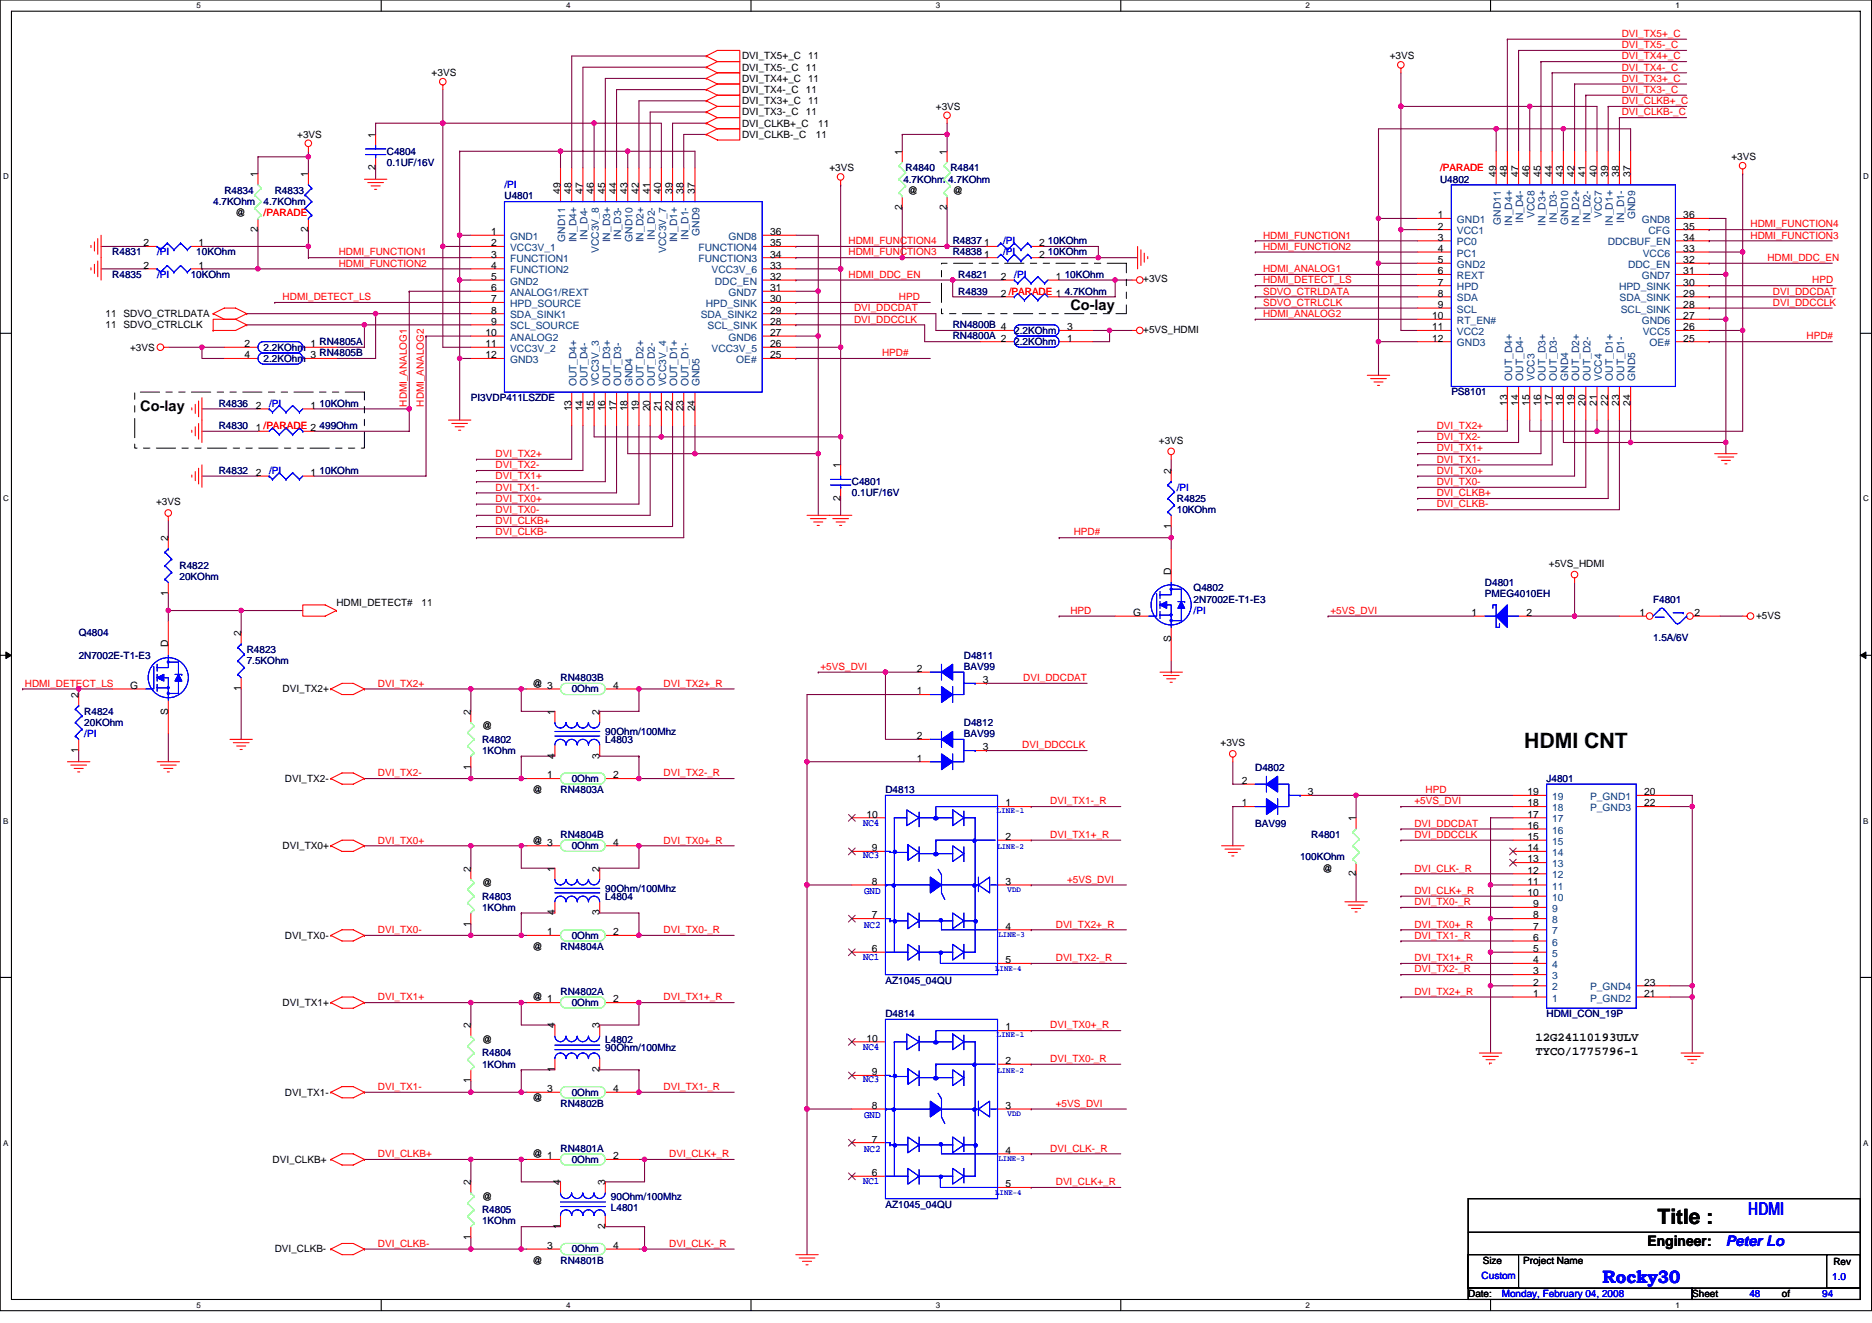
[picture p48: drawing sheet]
<svg xmlns="http://www.w3.org/2000/svg" width="297mm" height="210mm" viewBox="0 0 297 210" stroke-linecap="round" stroke-linejoin="round" font-family="sans-serif">
<defs><g id="words">
<g font-size="3.4">
<text x="241.8" y="118.7">HDMI CNT</text>
<text x="263" y="194.2">Title :</text>
</g>
<g font-size="2.8" fill="#00f">
<text x="277.4" y="192.8">HDMI</text>
<text x="254.3" y="203.6">Rocky30</text>
</g>
<g font-size="2.3">
<text x="169.8" y="49.3">Co-lay</text>
<text x="22.3" y="65.3">Co-lay</text>
<text x="261.4" y="197.7">Engineer:</text>
</g>
<text font-size="2.3" fill="#00f" x="273.9" y="197.7">Peter Lo</text>
<g font-size="1.9">
<text x="243.6" y="165.2">12G24110193ULV</text>
<text x="243.6" y="167.4">TYCO/1775796-1</text>
</g>
<g font-size="1.6" fill="#f00">
<text x="257.3" y="5.9">DVI_TX5+_C</text>
<text x="257.3" y="7.6">DVI_TX5-_C</text>
<text x="257.3" y="9.4">DVI_TX4+_C</text>
<text x="257.3" y="11.2">DVI_TX4-_C</text>
<text x="257.3" y="13">DVI_TX3+_C</text>
<text x="257.3" y="14.8">DVI_TX3-_C</text>
<text x="257.3" y="16.5">DVI_CLKB+_C</text>
<text x="257.3" y="18.3">DVI_CLKB-_C</text>
<text x="228.5" y="27.2">/PARADE</text>
<text x="41.8" y="34.3">/PARADE</text>
<text x="53.7" y="40.5">HDMI_FUNCTION1</text>
<text x="134.6" y="40.5">HDMI_FUNCTION3</text>
<text x="134.6" y="38.8">HDMI_FUNCTION4</text>
<text x="200.4" y="37.9">HDMI_FUNCTION1</text>
<text x="200.4" y="39.6">HDMI_FUNCTION2</text>
<text x="277.8" y="36.1">HDMI_FUNCTION4</text>
<text x="277.8" y="37.9">HDMI_FUNCTION3</text>
<text x="280.4" y="41.4">HDMI_DDC_EN</text>
<text x="44.8" y="47.6">HDMI_DETECT_LS</text>
<text x="53.7" y="42.3">HDMI_FUNCTION2</text>
<text x="134.6" y="44.1">HDMI_DDC_EN</text>
<text x="142.6" y="47.6">HPD</text>
<text x="200.4" y="46.8">SDVO_CTRLDATA</text>
<text x="200.4" y="45">HDMI_DETECT_LS</text>
<text x="200.4" y="43.2">HDMI_ANALOG1</text>
<text x="281.3" y="46.8">DVI_DDCDAT</text>
<text x="287.5" y="45">HPD</text>
<text x="135.5" y="49.4">DVI_DDCDAT</text>
<text x="135.5" y="51.2">DVI_DDCCLK</text>
<text x="200.4" y="48.5">SDVO_CTRLCLK</text>
<text x="200.4" y="50.3">HDMI_ANALOG2</text>
<text x="281.3" y="48.5">DVI_DDCCLK</text>
<text x="286.7" y="53.9">HPD#</text>
<text x="140" y="56.5">HPD#</text>
<text x="64.6" y="64.5" transform="rotate(-90 64.6 64.5)">HDMI_ANALOG1</text>
<text x="67.2" y="64.5" transform="rotate(-90 67.2 64.5)">HDMI_ANALOG2</text>
<text x="228" y="71.6">DVI_TX1+</text>
<text x="228" y="68.1">DVI_TX2+</text>
<text x="228" y="69.9">DVI_TX2-</text>
<text x="78.6" y="77.9">DVI_TX1-</text>
<text x="78.6" y="76.1">DVI_TX1+</text>
<text x="78.6" y="72.5">DVI_TX2+</text>
<text x="78.6" y="74.3">DVI_TX2-</text>
<text x="228" y="75.2">DVI_TX0+</text>
<text x="228" y="77">DVI_TX0-</text>
<text x="228" y="73.4">DVI_TX1-</text>
<text x="78.6" y="79.7">DVI_TX0+</text>
<text x="78.6" y="81.4">DVI_TX0-</text>
<text x="78.6" y="83.2">DVI_CLKB+</text>
<text x="228" y="80.5">DVI_CLKB-</text>
<text x="228" y="78.8">DVI_CLKB+</text>
<text x="78.6" y="85">DVI_CLKB-</text>
<text x="170.4" y="85">HPD#</text>
<text x="169.8" y="97.4">HPD</text>
<text x="211.1" y="97.4">+5VS_DVI</text>
<text x="130.2" y="106.3">+5VS_DVI</text>
<text x="4" y="109">HDMI_DETECT_LS</text>
<text x="60" y="109">DVI_TX2+</text>
<text x="105.3" y="109">DVI_TX2+_R</text>
<text x="162.4" y="108.1">DVI_DDCDAT</text>
<text x="162.2" y="118.8">DVI_DDCCLK</text>
<text x="60" y="123.2">DVI_TX2-</text>
<text x="105.3" y="123.2">DVI_TX2-_R</text>
<text x="226.2" y="125.9">HPD</text>
<text x="166.6" y="127.7">DVI_TX1-_R</text>
<text x="224.4" y="131.2">DVI_DDCDAT</text>
<text x="224.4" y="127.7">+5VS_DVI</text>
<text x="60" y="133.9">DVI_TX0+</text>
<text x="105.3" y="133.9">DVI_TX0+_R</text>
<text x="166.6" y="133">DVI_TX1+_R</text>
<text x="224.4" y="133">DVI_DDCCLK</text>
<text x="169.3" y="140.1">+5VS_DVI</text>
<text x="224.4" y="138.3">DVI_CLK-_R</text>
<text x="224.4" y="143.7">DVI_TX0-_R</text>
<text x="224.4" y="141.9">DVI_CLK+_R</text>
<text x="60" y="148.1">DVI_TX0-</text>
<text x="105.3" y="148.1">DVI_TX0-_R</text>
<text x="167.5" y="147.2">DVI_TX2+_R</text>
<text x="224.4" y="147.2">DVI_TX0+_R</text>
<text x="224.4" y="149">DVI_TX1-_R</text>
<text x="167.5" y="152.5">DVI_TX2-_R</text>
<text x="224.4" y="154.3">DVI_TX2-_R</text>
<text x="224.4" y="152.5">DVI_TX1+_R</text>
<text x="60" y="158.8">DVI_TX1+</text>
<text x="105.3" y="158.8">DVI_TX1+_R</text>
<text x="224.4" y="157.9">DVI_TX2+_R</text>
<text x="166.6" y="163.2">DVI_TX0+_R</text>
<text x="60" y="173">DVI_TX1-</text>
<text x="105.3" y="173">DVI_TX1-_R</text>
<text x="166.6" y="168.6">DVI_TX0-_R</text>
<text x="167.5" y="175.7">+5VS_DVI</text>
<text x="60" y="183.7">DVI_CLKB+</text>
<text x="106.2" y="183.7">DVI_CLK+_R</text>
<text x="166.6" y="182.8">DVI_CLK-_R</text>
<text x="167.5" y="188.1">DVI_CLK+_R</text>
<text x="60" y="197.9">DVI_CLKB-</text>
<text x="106.2" y="197.9">DVI_CLK-_R</text>
</g>
<g font-size="1.6">
<text x="117.7" y="9.4">DVI_TX5+_C 11</text>
<text x="117.7" y="11.2">DVI_TX5-_C</text>
<text x="127.9" y="11.2">11</text>
<text x="220.5" y="9.4">+3VS</text>
<text x="68.5" y="12.1">+3VS</text>
<text x="117.7" y="13">DVI_TX4+_C 11</text>
<text x="117.7" y="14.8">DVI_TX4-_C</text>
<text x="117.7" y="16.5">DVI_TX3+_C 11</text>
<text x="127.9" y="14.8">11</text>
<text x="148.5" y="17.4">+3VS</text>
<text x="47.2" y="21.9">+3VS</text>
<text x="59.6" y="21.9" transform="rotate(-90 59.6 21.9)">1</text>
<text x="117.7" y="18.3">DVI_TX3-_C</text>
<text x="117.7" y="20.1">DVI_CLKB+_C</text>
<text x="117.7" y="21.9">DVI_CLKB-_C</text>
<text x="127.9" y="18.3">11</text>
<text x="129.5" y="21.9">11</text>
<text x="129.8" y="20.1">11</text>
<text x="40.9" y="28.1" transform="rotate(-90 40.9 28.1)">1</text>
<text x="48.9" y="28.1" transform="rotate(-90 48.9 28.1)">1</text>
<text x="59.6" y="27.1" transform="rotate(-90 59.6 27.1)">2</text>
<text x="131.6" y="27.2">+3VS</text>
<text x="143.1" y="24.5" transform="rotate(-90 143.1 24.5)">1</text>
<text x="150.3" y="24.5" transform="rotate(-90 150.3 24.5)">1</text>
<text x="237.4" y="28.1" transform="rotate(-90 237.4 28.1)">49</text>
<text x="239.2" y="28.1" transform="rotate(-90 239.2 28.1)">48</text>
<text x="240.9" y="28.1" transform="rotate(-90 240.9 28.1)">47</text>
<text x="242.7" y="28.1" transform="rotate(-90 242.7 28.1)">46</text>
<text x="244.5" y="28.1" transform="rotate(-90 244.5 28.1)">45</text>
<text x="246.3" y="28.1" transform="rotate(-90 246.3 28.1)">44</text>
<text x="248" y="28.1" transform="rotate(-90 248 28.1)">43</text>
<text x="249.8" y="28.1" transform="rotate(-90 249.8 28.1)">42</text>
<text x="251.6" y="28.1" transform="rotate(-90 251.6 28.1)">41</text>
<text x="253.4" y="28.1" transform="rotate(-90 253.4 28.1)">40</text>
<text x="255.2" y="28.1" transform="rotate(-90 255.2 28.1)">39</text>
<text x="256.9" y="28.1" transform="rotate(-90 256.9 28.1)">38</text>
<text x="258.7" y="28.1" transform="rotate(-90 258.7 28.1)">37</text>
<text x="274.7" y="25.4">+3VS</text>
<text x="37.4" y="34.3">@</text>
<text x="88.9" y="30.8" transform="rotate(-90 88.9 30.8)">49</text>
<text x="90.7" y="30.8" transform="rotate(-90 90.7 30.8)">48</text>
<text x="92.5" y="30.8" transform="rotate(-90 92.5 30.8)">47</text>
<text x="94.3" y="30.8" transform="rotate(-90 94.3 30.8)">46</text>
<text x="96" y="30.8" transform="rotate(-90 96 30.8)">45</text>
<text x="97.8" y="30.8" transform="rotate(-90 97.8 30.8)">44</text>
<text x="99.6" y="30.8" transform="rotate(-90 99.6 30.8)">43</text>
<text x="101.4" y="30.8" transform="rotate(-90 101.4 30.8)">42</text>
<text x="103.1" y="30.8" transform="rotate(-90 103.1 30.8)">41</text>
<text x="104.9" y="30.8" transform="rotate(-90 104.9 30.8)">40</text>
<text x="106.7" y="30.8" transform="rotate(-90 106.7 30.8)">39</text>
<text x="108.5" y="30.8" transform="rotate(-90 108.5 30.8)">38</text>
<text x="110.3" y="30.8" transform="rotate(-90 110.3 30.8)">37</text>
<text x="143.1" y="33.3" transform="rotate(-90 143.1 33.3)">2</text>
<text x="144.1" y="30.8">@</text>
<text x="150.3" y="33.3" transform="rotate(-90 150.3 33.3)">2</text>
<text x="151.2" y="30.8">@</text>
<text x="228.2" y="34.6">1</text>
<text x="267.1" y="34.6">36</text>
<text x="22.8" y="39.1">2</text>
<text x="31.5" y="39.1">1</text>
<text x="40.9" y="36.8" transform="rotate(-90 40.9 36.8)">2</text>
<text x="48.9" y="36.8" transform="rotate(-90 48.9 36.8)">2</text>
<text x="77.9" y="37.3">1</text>
<text x="77.9" y="39.1">2</text>
<text x="77.9" y="40.9">3</text>
<text x="122.2" y="37.3">36</text>
<text x="122.2" y="40.9">34</text>
<text x="122.2" y="39.1">35</text>
<text x="156.1" y="40.9">1</text>
<text x="156.1" y="39.1">1</text>
<text x="164.9" y="40.9">2</text>
<text x="164.9" y="39.1">2</text>
<text x="228.2" y="36.4">2</text>
<text x="228.2" y="38.2">3</text>
<text x="228.2" y="40">4</text>
<text x="228.2" y="41.8">5</text>
<text x="267.1" y="38.2">34</text>
<text x="267.1" y="41.8">32</text>
<text x="267.1" y="36.4">35</text>
<text x="267.1" y="40">33</text>
<text x="22.8" y="42.7">2</text>
<text x="31.5" y="42.7">1</text>
<text x="77.9" y="42.7">4</text>
<text x="77.9" y="44.4">5</text>
<text x="77.9" y="46.2">6</text>
<text x="77.9" y="48">7</text>
<text x="122.2" y="46.2">31</text>
<text x="122.2" y="44.4">32</text>
<text x="122.2" y="42.7">33</text>
<text x="122.2" y="48">30</text>
<text x="158.8" y="47.1">2 /PARADE 1</text>
<text x="158.8" y="44.4">2</text>
<text x="167.5" y="44.4">1</text>
<text x="181.4" y="44.8">+3VS</text>
<text x="228.2" y="43.5">6</text>
<text x="228.2" y="45.3">7</text>
<text x="228.2" y="47.1">8</text>
<text x="267.1" y="43.5">31</text>
<text x="267.1" y="47.1">29</text>
<text x="267.1" y="45.3">30</text>
<text x="16.8" y="52.1">11 SDVO_CTRLCLK</text>
<text x="16.8" y="50.3">11 SDVO_CTRLDATA</text>
<text x="77" y="53.3">10</text>
<text x="77.9" y="49.8">8</text>
<text x="77.9" y="51.5">9</text>
<text x="122.2" y="53.3">27</text>
<text x="122.2" y="49.8">29</text>
<text x="122.2" y="51.5">28</text>
<text x="169.3" y="52.4">3</text>
<text x="181.4" y="52.8">+5VS_HDMI</text>
<text x="227.3" y="52.4">11</text>
<text x="227.3" y="50.7">10</text>
<text x="228.2" y="48.9">9</text>
<text x="267.1" y="50.7">27</text>
<text x="267.1" y="48.9">28</text>
<text x="267.1" y="52.4">26</text>
<text x="20.7" y="55.6">+3VS</text>
<text x="38.8" y="56.9">4</text>
<text x="38.8" y="55.1">2</text>
<text x="49.3" y="56.9">3 RN4805B</text>
<text x="49.3" y="55.1">1 RN4805A</text>
<text x="77" y="55.1">11</text>
<text x="77" y="56.9">12</text>
<text x="122.2" y="56.9">25</text>
<text x="122.2" y="55.1">26</text>
<text x="169.3" y="54.2">1</text>
<text x="227.3" y="54.2">12</text>
<text x="267.1" y="54.2">25</text>
<text x="40.6" y="64.9">2</text>
<text x="49.3" y="64.9">1</text>
<text x="90.7" y="65.3" transform="rotate(-90 90.7 65.3)">13</text>
<text x="92.5" y="65.3" transform="rotate(-90 92.5 65.3)">14</text>
<text x="94.3" y="65.3" transform="rotate(-90 94.3 65.3)">15</text>
<text x="96" y="65.3" transform="rotate(-90 96 65.3)">16</text>
<text x="97.8" y="65.3" transform="rotate(-90 97.8 65.3)">17</text>
<text x="99.6" y="65.3" transform="rotate(-90 99.6 65.3)">18</text>
<text x="101.4" y="65.3" transform="rotate(-90 101.4 65.3)">19</text>
<text x="103.1" y="65.3" transform="rotate(-90 103.1 65.3)">20</text>
<text x="104.9" y="65.3" transform="rotate(-90 104.9 65.3)">21</text>
<text x="106.7" y="65.3" transform="rotate(-90 106.7 65.3)">22</text>
<text x="108.5" y="65.3" transform="rotate(-90 108.5 65.3)">23</text>
<text x="110.3" y="65.3" transform="rotate(-90 110.3 65.3)">24</text>
<text x="239.2" y="64.4" transform="rotate(-90 239.2 64.4)">13</text>
<text x="240.9" y="64.4" transform="rotate(-90 240.9 64.4)">14</text>
<text x="242.7" y="64.4" transform="rotate(-90 242.7 64.4)">15</text>
<text x="244.5" y="64.4" transform="rotate(-90 244.5 64.4)">16</text>
<text x="246.3" y="64.4" transform="rotate(-90 246.3 64.4)">17</text>
<text x="248" y="64.4" transform="rotate(-90 248 64.4)">18</text>
<text x="249.8" y="64.4" transform="rotate(-90 249.8 64.4)">19</text>
<text x="251.6" y="64.4" transform="rotate(-90 251.6 64.4)">20</text>
<text x="253.4" y="64.4" transform="rotate(-90 253.4 64.4)">21</text>
<text x="255.2" y="64.4" transform="rotate(-90 255.2 64.4)">22</text>
<text x="256.9" y="64.4" transform="rotate(-90 256.9 64.4)">23</text>
<text x="258.7" y="64.4" transform="rotate(-90 258.7 64.4)">24</text>
<text x="40.6" y="68.4">1 /PARADE 2</text>
<text x="183.9" y="70.4">+3VS</text>
<text x="40.6" y="75.5">2</text>
<text x="49.3" y="75.5">1</text>
<text x="133.4" y="74.3" transform="rotate(-90 133.4 74.3)">1</text>
<text x="185.8" y="75.2" transform="rotate(-90 185.8 75.2)">2</text>
<text x="24.8" y="80.2">+3VS</text>
<text x="133.4" y="79.5" transform="rotate(-90 133.4 79.5)">2</text>
<text x="185.8" y="83.9" transform="rotate(-90 185.8 83.9)">1</text>
<text x="26.7" y="85.9" transform="rotate(-90 26.7 85.9)">2</text>
<text x="245.8" y="90">+5VS_HDMI</text>
<text x="26.7" y="94.6" transform="rotate(-90 26.7 94.6)">1</text>
<text x="185.8" y="91.2" transform="rotate(-90 185.8 91.2)">D</text>
<text x="38.2" y="101" transform="rotate(-90 38.2 101)">2</text>
<text x="53.4" y="96.2">HDMI_DETECT#</text>
<text x="66.9" y="96.2">11</text>
<text x="179.8" y="97.8">G</text>
<text x="185.8" y="101.9" transform="rotate(-90 185.8 101.9)">S</text>
<text x="233.5" y="97.8">1</text>
<text x="242.2" y="97.8">2</text>
<text x="260.2" y="97.8">1</text>
<text x="268.9" y="97.8">2</text>
<text x="278.7" y="98.3">+5VS</text>
<text x="26.7" y="102.8" transform="rotate(-90 26.7 102.8)">D</text>
<text x="145.5" y="106.7">2</text>
<text x="12.5" y="110.8" transform="rotate(-90 12.5 110.8)">2</text>
<text x="20.7" y="109.3">G</text>
<text x="26.7" y="113.5" transform="rotate(-90 26.7 113.5)">S</text>
<text x="38.2" y="109.7" transform="rotate(-90 38.2 109.7)">1</text>
<text x="44.8" y="109.9">DVI_TX2+</text>
<text x="74.7" y="113.4" transform="rotate(-90 74.7 113.4)">2</text>
<text x="84.5" y="109">@ 3</text>
<text x="88" y="113.4" transform="rotate(-90 88 113.4)">1</text>
<text x="95.1" y="113.4" transform="rotate(-90 95.1 113.4)">2</text>
<text x="97.3" y="109.3">4</text>
<text x="145.5" y="110.2">1</text>
<text x="156" y="108.4">3</text>
<text x="12.5" y="119.5" transform="rotate(-90 12.5 119.5)">1</text>
<text x="76.5" y="115.7">@</text>
<text x="145.5" y="117.3">2</text>
<text x="156" y="119.1">3</text>
<text x="193.7" y="118.4">+3VS</text>
<text x="45.2" y="124.1">DVI_TX2-</text>
<text x="74.7" y="122.2" transform="rotate(-90 74.7 122.2)">1</text>
<text x="84.5" y="125.9">@</text>
<text x="86.8" y="123.5">1</text>
<text x="88" y="120.4" transform="rotate(-90 88 120.4)">4</text>
<text x="95.1" y="120.4" transform="rotate(-90 95.1 120.4)">3</text>
<text x="97.3" y="123.5">2</text>
<text x="145.5" y="120.9">1</text>
<text x="197" y="124.4">2</text>
<text x="137.5" y="129.8">10</text>
<text x="159.5" y="128">1</text>
<text x="197" y="128">1</text>
<text x="207.5" y="126.2">3</text>
<text x="215.2" y="130.3" transform="rotate(-90 215.2 130.3)">1</text>
<text x="242.4" y="126.2">19</text>
<text x="242.4" y="128">18</text>
<text x="242.4" y="129.8">17</text>
<text x="242.4" y="131.6">16</text>
<text x="260.9" y="126.2">20</text>
<text x="260.9" y="128">22</text>
<text x="44.8" y="134.8">DVI_TX0+</text>
<text x="84.5" y="133.9">@ 3</text>
<text x="97.3" y="134.2">4</text>
<text x="138.4" y="135.1">9</text>
<text x="159.5" y="133.3">2</text>
<text x="242.4" y="133.3">15</text>
<text x="242.4" y="135.1">14</text>
<text x="242.4" y="136.9">13</text>
<text x="74.7" y="138.3" transform="rotate(-90 74.7 138.3)">2</text>
<text x="76.5" y="140.6">@</text>
<text x="88" y="138.3" transform="rotate(-90 88 138.3)">1</text>
<text x="95.1" y="138.3" transform="rotate(-90 95.1 138.3)">2</text>
<text x="138.4" y="140.4">8</text>
<text x="159.5" y="140.4">3</text>
<text x="209.8" y="138.3">@</text>
<text x="215.2" y="139.1" transform="rotate(-90 215.2 139.1)">2</text>
<text x="242.4" y="138.7">12</text>
<text x="242.4" y="140.4">11</text>
<text x="242.4" y="142.2">10</text>
<text x="243.3" y="144">9</text>
<text x="45.2" y="149">DVI_TX0-</text>
<text x="74.7" y="147.1" transform="rotate(-90 74.7 147.1)">1</text>
<text x="86.8" y="148.4">1</text>
<text x="88" y="145.3" transform="rotate(-90 88 145.3)">4</text>
<text x="95.1" y="145.3" transform="rotate(-90 95.1 145.3)">3</text>
<text x="97.3" y="148.4">2</text>
<text x="138.4" y="145.8">7</text>
<text x="159.5" y="147.6">4</text>
<text x="243.3" y="145.8">8</text>
<text x="243.3" y="147.6">7</text>
<text x="243.3" y="149.3">6</text>
<text x="84.5" y="150.8">@</text>
<text x="138.4" y="151.1">6</text>
<text x="159.5" y="152.9">5</text>
<text x="243.3" y="151.1">5</text>
<text x="243.3" y="152.9">4</text>
<text x="243.3" y="154.7">3</text>
<text x="44.8" y="159.7">DVI_TX1+</text>
<text x="84.5" y="158.8">@ 1</text>
<text x="97.3" y="159.1">2</text>
<text x="243.3" y="156.4">2</text>
<text x="243.3" y="158.2">1</text>
<text x="260.9" y="158.2">21</text>
<text x="260.9" y="156.4">23</text>
<text x="74.7" y="163.2" transform="rotate(-90 74.7 163.2)">2</text>
<text x="76.5" y="165.5">@</text>
<text x="88" y="163.2" transform="rotate(-90 88 163.2)">4</text>
<text x="95.1" y="163.2" transform="rotate(-90 95.1 163.2)">3</text>
<text x="137.5" y="165.3">10</text>
<text x="159.5" y="163.6">1</text>
<text x="45.2" y="173.9">DVI_TX1-</text>
<text x="74.7" y="172" transform="rotate(-90 74.7 172)">1</text>
<text x="86.8" y="173.3">3</text>
<text x="88" y="170.2" transform="rotate(-90 88 170.2)">1</text>
<text x="95.1" y="170.2" transform="rotate(-90 95.1 170.2)">2</text>
<text x="97.3" y="173.3">4</text>
<text x="138.4" y="170.7">9</text>
<text x="159.5" y="168.9">2</text>
<text x="84.5" y="174.8">@</text>
<text x="138.4" y="176">8</text>
<text x="159.5" y="176">3</text>
<text x="43.2" y="184.6">DVI_CLKB+</text>
<text x="84.5" y="183.7">@ 1</text>
<text x="97.3" y="184">2</text>
<text x="138.4" y="181.3">7</text>
<text x="159.5" y="183.1">4</text>
<text x="74.7" y="188.1" transform="rotate(-90 74.7 188.1)">2</text>
<text x="76.5" y="190.4">@</text>
<text x="88.9" y="188.1" transform="rotate(-90 88.9 188.1)">4</text>
<text x="96" y="188.1" transform="rotate(-90 96 188.1)">3</text>
<text x="138.4" y="186.7">6</text>
<text x="159.5" y="188.4">5</text>
<text x="74.7" y="196.8" transform="rotate(-90 74.7 196.8)">1</text>
<text x="88.9" y="195.1" transform="rotate(-90 88.9 195.1)">1</text>
<text x="96" y="195.1" transform="rotate(-90 96 195.1)">2</text>
<text x="43.6" y="198.8">DVI_CLKB-</text>
<text x="84.5" y="200.6">@</text>
<text x="86.8" y="198.2">3</text>
<text x="97.3" y="198.2">4</text>
<text x="235.3" y="200.6">Size</text>
<text x="241.7" y="200.6">Project Name</text>
<text x="290.9" y="200.7">Rev</text>
<text x="233" y="205.9">Date:</text>
<text x="268.5" y="205.9">Sheet</text>
<text x="282.7" y="205.9">of</text>
</g>
<g font-size="1.6" fill="#000080">
<text x="61.4" y="24.5">C4804</text>
<text x="61.4" y="26.3">0.1UF/16V</text>
<text x="143.3" y="29">4.7KOhm 4.7KOhm</text>
<text x="143.7" y="27.2">R4840</text>
<text x="150.8" y="27.2">R4841</text>
<text x="228.5" y="29">U4802</text>
<text x="33.8" y="32.5">4.7KOhm</text>
<text x="35.6" y="30.8">R4834</text>
<text x="41.8" y="32.5">4.7KOhm</text>
<text x="43.6" y="30.8">R4833</text>
<text x="80" y="31.6">U4801</text>
<text x="17.8" y="40.5">R4831</text>
<text x="31.2" y="40.5">10KOhm</text>
<text x="151.2" y="40.5">R4838</text>
<text x="151.2" y="38.8">R4837</text>
<text x="166.3" y="40.5">10KOhm</text>
<text x="166.3" y="38.8">10KOhm</text>
<text x="17.8" y="44.1">R4835</text>
<text x="30.3" y="44.1">10KOhm</text>
<text x="152.1" y="46.8">R4839</text>
<text x="152.1" y="44.1">R4821</text>
<text x="168.9" y="46.8">4.7KOhm</text>
<text x="168.9" y="44.1">10KOhm</text>
<text x="151.2" y="52.1">RN4800B 4</text>
<text x="151.2" y="53.9">RN4800A 2</text>
<text x="160.9" y="53">2.2KOhm</text>
<text x="41.8" y="57.4">2.2KOhm</text>
<text x="41.8" y="55.6">2.2KOhm</text>
<text x="160.9" y="54.8">2.2KOhm</text>
<text x="34.7" y="64.5">R4836</text>
<text x="50.7" y="64.5">10KOhm</text>
<text x="74.7" y="63.6">PI3VDP411LSZDE</text>
<text x="230.3" y="62.8">PS8101</text>
<text x="34.7" y="68.1">R4830</text>
<text x="50.7" y="68.1">499Ohm</text>
<text x="34.7" y="75.2">R4832</text>
<text x="50.7" y="75.2">10KOhm</text>
<text x="135.2" y="77">C4801</text>
<text x="135.2" y="78.8">0.1UF/16V</text>
<text x="186.7" y="79.7">R4825</text>
<text x="186.7" y="81.4">10KOhm</text>
<text x="28.5" y="90.3">R4822</text>
<text x="28.5" y="92.1">20KOhm</text>
<text x="189.4" y="93.9">Q4802</text>
<text x="189.4" y="95.7">2N7002E-T1-E3</text>
<text x="235.6" y="93">D4801</text>
<text x="235.6" y="94.8">PMEG4010EH</text>
<text x="262.3" y="95.7">F4801</text>
<text x="12.5" y="101">Q4804</text>
<text x="262.3" y="101.7">1.5A/6V</text>
<text x="12.5" y="104.5">2N7002E-T1-E3</text>
<text x="39.2" y="103.7">R4823</text>
<text x="39.2" y="105.4">7.5KOhm</text>
<text x="152.9" y="104.5">D4811</text>
<text x="152.9" y="106.3">BAV99</text>
<text x="13.4" y="113.4">R4824</text>
<text x="88.9" y="108.1">RN4803B</text>
<text x="90.7" y="109.9">0Ohm</text>
<text x="13.4" y="115.2">20KOhm</text>
<text x="76.5" y="117.9">R4802</text>
<text x="76.5" y="119.7">1KOhm</text>
<text x="96.1" y="117.9">L4803</text>
<text x="96.1" y="116.6">90Ohm/100Mhz</text>
<text x="152.9" y="115.2">D4812</text>
<text x="152.9" y="117">BAV99</text>
<text x="88.9" y="125.9">RN4803A</text>
<text x="90.7" y="124.1">0Ohm</text>
<text x="140.5" y="125.9">D4813</text>
<text x="199.2" y="122.3">D4802</text>
<text x="245.4" y="124.1">J4801</text>
<text x="199.2" y="131.2">BAV99</text>
<text x="88.9" y="133">RN4804B</text>
<text x="90.7" y="134.8">0Ohm</text>
<text x="206.3" y="136.5">100KOhm</text>
<text x="208.1" y="133">R4801</text>
<text x="76.5" y="142.8">R4803</text>
<text x="96.1" y="142.8">L4804</text>
<text x="96.1" y="141.5">90Ohm/100Mhz</text>
<text x="76.5" y="144.5">1KOhm</text>
<text x="90.7" y="149">0Ohm</text>
<text x="88.9" y="150.8">RN4804A</text>
<text x="88.9" y="157.9">RN4802A</text>
<text x="90.7" y="159.7">0Ohm</text>
<text x="140.5" y="161.4">D4814</text>
<text x="140.5" y="156.1">AZ1045_04QU</text>
<text x="245.4" y="161.4">HDMI_CON_19P</text>
<text x="76.5" y="167.7">R4804</text>
<text x="96.1" y="165.5">L4802</text>
<text x="96.1" y="166.8">90Ohm/100Mhz</text>
<text x="76.5" y="169.4">1KOhm</text>
<text x="90.7" y="173.9">0Ohm</text>
<text x="88.9" y="175.7">RN4802B</text>
<text x="88.9" y="182.8">RN4801A</text>
<text x="90.7" y="184.6">0Ohm</text>
<text x="96.9" y="190.4">90Ohm/100Mhz</text>
<text x="140.5" y="191.7">AZ1045_04QU</text>
<text x="76.5" y="192.6">R4805</text>
<text x="76.5" y="194.3">1KOhm</text>
<text x="96.9" y="192.2">L4801</text>
<text x="88.9" y="200.6">RN4801B</text>
<text x="90.7" y="198.8">0Ohm</text>
</g>
<g font-size="1.6" fill="#00f">
<text x="80" y="29.9">/PI</text>
<text x="24.9" y="40.5">/PI</text>
<text x="159.2" y="40.5">/PI</text>
<text x="159.2" y="38.8">/PI</text>
<text x="24.9" y="44.1">/PI</text>
<text x="160.9" y="44.1">/PI</text>
<text x="42.7" y="64.5">/PI</text>
<text x="42.7" y="75.2">/PI</text>
<text x="186.7" y="77.9">/PI</text>
<text x="189.4" y="97.4">/PI</text>
<text x="13.4" y="117">/PI</text>
<text x="136.9" y="131">NC4</text>
<text x="136.9" y="136.2">NC3</text>
<text x="137.1" y="141.9">GND</text>
<text x="137.1" y="147.2">NC2</text>
<text x="136.9" y="152.4">NC1</text>
<text x="136.9" y="166.6">NC4</text>
<text x="136.9" y="171.8">NC3</text>
<text x="137.1" y="177.4">GND</text>
<text x="137.1" y="182.8">NC2</text>
<text x="136.9" y="187.9">NC1</text>
<text x="235.1" y="203.1">Custom</text>
<text x="290.7" y="203.2">1.0</text>
<text x="238.3" y="205.9">Monday, February 04, 2008</text>
<text x="277.6" y="205.9">48</text>
<text x="289.1" y="205.9">94</text>
</g>
<g font-size="1.6" fill="#004080">
<text x="231.2" y="35.4">GND1</text>
<text x="238.1" y="35.7" transform="rotate(-90 238.1 35.7)">GND11</text>
<text x="239.9" y="35.8" transform="rotate(-90 239.9 35.8)">IN_D4+</text>
<text x="241.7" y="35.4" transform="rotate(-90 241.7 35.4)">IN_D4-</text>
<text x="243.5" y="34.6" transform="rotate(-90 243.5 34.6)">VCC8</text>
<text x="245.3" y="35.8" transform="rotate(-90 245.3 35.8)">IN_D3+</text>
<text x="247" y="35.4" transform="rotate(-90 247 35.4)">IN_D3-</text>
<text x="248.8" y="35.7" transform="rotate(-90 248.8 35.7)">GND10</text>
<text x="250.6" y="35.8" transform="rotate(-90 250.6 35.8)">IN_D2+</text>
<text x="252.4" y="35.4" transform="rotate(-90 252.4 35.4)">IN_D2-</text>
<text x="254.1" y="34.6" transform="rotate(-90 254.1 34.6)">VCC7</text>
<text x="255.9" y="35.8" transform="rotate(-90 255.9 35.8)">IN_D1+</text>
<text x="257.7" y="35.4" transform="rotate(-90 257.7 35.4)">IN_D1-</text>
<text x="259.5" y="34.8" transform="rotate(-90 259.5 34.8)">GND9</text>
<text x="260.5" y="35.4">GND8</text>
<text x="80.9" y="38.1">GND1</text>
<text x="80.9" y="39.8">VCC3V_1</text>
<text x="80.9" y="41.6">FUNCTION1</text>
<text x="89.7" y="38.4" transform="rotate(-90 89.7 38.4)">GND11</text>
<text x="91.5" y="38.5" transform="rotate(-90 91.5 38.5)">IN_D4+</text>
<text x="93.2" y="38.1" transform="rotate(-90 93.2 38.1)">IN_D4-</text>
<text x="95" y="40.2" transform="rotate(-90 95 40.2)">VCC3V_8</text>
<text x="96.8" y="38.5" transform="rotate(-90 96.8 38.5)">IN_D3+</text>
<text x="98.6" y="38.1" transform="rotate(-90 98.6 38.1)">IN_D3-</text>
<text x="100.3" y="38.4" transform="rotate(-90 100.3 38.4)">GND10</text>
<text x="102.1" y="38.5" transform="rotate(-90 102.1 38.5)">IN_D2+</text>
<text x="103.9" y="38.1" transform="rotate(-90 103.9 38.1)">IN_D2-</text>
<text x="105.7" y="40.2" transform="rotate(-90 105.7 40.2)">VCC3V_7</text>
<text x="107.5" y="38.5" transform="rotate(-90 107.5 38.5)">IN_D1+</text>
<text x="109.2" y="38.1" transform="rotate(-90 109.2 38.1)">IN_D1-</text>
<text x="110.8" y="41.6">FUNCTION3</text>
<text x="110.8" y="39.8">FUNCTION4</text>
<text x="111" y="37.4" transform="rotate(-90 111 37.4)">GND9</text>
<text x="115.6" y="38.1">GND8</text>
<text x="231.2" y="37.2">VCC1</text>
<text x="231.2" y="38.9">PC0</text>
<text x="231.2" y="40.7">PC1</text>
<text x="255.1" y="38.9">DDCBUF_EN</text>
<text x="260.7" y="40.7">VCC6</text>
<text x="261.6" y="37.2">CFG</text>
<text x="80.9" y="43.4">FUNCTION2</text>
<text x="80.9" y="45.2">GND2</text>
<text x="80.9" y="46.9">ANALOG1/REXT</text>
<text x="112.9" y="43.4">VCC3V_6</text>
<text x="113.4" y="45.2">DDC_EN</text>
<text x="115.6" y="46.9">GND7</text>
<text x="231.2" y="42.5">GND2</text>
<text x="231.2" y="44.3">REXT</text>
<text x="231.2" y="46.1">HPD</text>
<text x="231.2" y="47.8">SDA</text>
<text x="256.9" y="46.1">HPD_SINK</text>
<text x="257" y="47.8">SDA_SINK</text>
<text x="258.3" y="42.5">DDC_EN</text>
<text x="260.5" y="44.3">GND7</text>
<text x="80.9" y="48.7">HPD_SOURCE</text>
<text x="80.9" y="50.5">SDA_SINK1</text>
<text x="80.9" y="52.3">SCL_SOURCE</text>
<text x="111.2" y="50.5">SDA_SINK2</text>
<text x="112" y="48.7">HPD_SINK</text>
<text x="112.3" y="52.3">SCL_SINK</text>
<text x="231.2" y="53.2">VCC2</text>
<text x="231.2" y="49.6">SCL</text>
<text x="231.2" y="51.4">RT_EN#</text>
<text x="257.2" y="49.6">SCL_SINK</text>
<text x="260.5" y="51.4">GND6</text>
<text x="260.7" y="53.2">VCC5</text>
<text x="80.9" y="54.1">ANALOG2</text>
<text x="80.9" y="55.8">VCC3V_2</text>
<text x="80.9" y="57.6">GND3</text>
<text x="112.9" y="55.8">VCC3V_5</text>
<text x="115.6" y="54.1">GND6</text>
<text x="116.8" y="57.6">OE#</text>
<text x="231.2" y="54.9">GND3</text>
<text x="261.7" y="54.9">OE#</text>
<text x="91.5" y="61.3" transform="rotate(-90 91.5 61.3)">OUT_D4+</text>
<text x="93.2" y="61.3" transform="rotate(-90 93.2 61.3)">OUT_D4-</text>
<text x="95" y="61.3" transform="rotate(-90 95 61.3)">VCC3V_3</text>
<text x="96.8" y="61.3" transform="rotate(-90 96.8 61.3)">OUT_D3+</text>
<text x="98.6" y="61.3" transform="rotate(-90 98.6 61.3)">OUT_D3-</text>
<text x="100.3" y="61.3" transform="rotate(-90 100.3 61.3)">GND4</text>
<text x="102.1" y="61.3" transform="rotate(-90 102.1 61.3)">OUT_D2+</text>
<text x="103.9" y="61.3" transform="rotate(-90 103.9 61.3)">OUT_D2-</text>
<text x="105.7" y="61.3" transform="rotate(-90 105.7 61.3)">VCC3V_4</text>
<text x="107.5" y="61.3" transform="rotate(-90 107.5 61.3)">OUT_D1+</text>
<text x="109.2" y="61.3" transform="rotate(-90 109.2 61.3)">OUT_D1-</text>
<text x="111" y="61.3" transform="rotate(-90 111 61.3)">GND5</text>
<text x="239.9" y="60.5" transform="rotate(-90 239.9 60.5)">OUT_D4+</text>
<text x="241.7" y="60.5" transform="rotate(-90 241.7 60.5)">OUT_D4-</text>
<text x="243.5" y="60.5" transform="rotate(-90 243.5 60.5)">VCC3</text>
<text x="245.3" y="60.5" transform="rotate(-90 245.3 60.5)">OUT_D3+</text>
<text x="247" y="60.5" transform="rotate(-90 247 60.5)">OUT_D3-</text>
<text x="248.8" y="60.5" transform="rotate(-90 248.8 60.5)">GND4</text>
<text x="250.6" y="60.5" transform="rotate(-90 250.6 60.5)">OUT_D2+</text>
<text x="252.4" y="60.5" transform="rotate(-90 252.4 60.5)">OUT_D2-</text>
<text x="254.1" y="60.5" transform="rotate(-90 254.1 60.5)">VCC4</text>
<text x="255.9" y="60.5" transform="rotate(-90 255.9 60.5)">OUT_D1+</text>
<text x="257.7" y="60.5" transform="rotate(-90 257.7 60.5)">OUT_D1-</text>
<text x="259.5" y="60.5" transform="rotate(-90 259.5 60.5)">GND5</text>
<text x="246.3" y="127">19</text>
<text x="246.3" y="128.7">18</text>
<text x="246.3" y="130.5">17</text>
<text x="252.3" y="127">P_GND1</text>
<text x="252.3" y="128.7">P_GND3</text>
<text x="246.3" y="132.3">16</text>
<text x="246.3" y="134.1">15</text>
<text x="246.3" y="135.8">14</text>
<text x="246.3" y="137.6">13</text>
<text x="246.3" y="139.4">12</text>
<text x="246.3" y="141.2">11</text>
<text x="246.3" y="143">10</text>
<text x="246.3" y="144.7">9</text>
<text x="246.3" y="146.5">8</text>
<text x="246.3" y="148.3">7</text>
<text x="246.3" y="150.1">6</text>
<text x="246.3" y="151.8">5</text>
<text x="246.3" y="153.6">4</text>
<text x="246.3" y="155.4">3</text>
<text x="246.3" y="157.2">2</text>
<text x="246.3" y="159">1</text>
<text x="252.3" y="159">P_GND2</text>
<text x="252.3" y="157.2">P_GND4</text>
</g>
<g font-size="1.3">
<text x="31.2" y="1.3">5</text>
<text x="89.8" y="1.3">4</text>
<text x="148.5" y="1.3">3</text>
<text x="207.2" y="1.3">2</text>
<text x="265.8" y="1.3">1</text>
<text x=".5" y="28.5">D</text>
<text x="295.6" y="28.5">D</text>
<text x=".5" y="79.6">C</text>
<text x="295.6" y="79.6">C</text>
<text x=".5" y="130.7">B</text>
<text x="295.6" y="130.7">B</text>
<text x=".5" y="181.8">A</text>
<text x="295.6" y="181.8">A</text>
<text x="31.2" y="207.6">5</text>
<text x="89.8" y="207.6">4</text>
<text x="148.5" y="207.6">3</text>
<text x="207.2" y="207.6">2</text>
<text x="265.8" y="207.6">1</text>
</g>
<g font-size="1.2" fill="#00f">
<text x="158.1" y="129">LINE-1</text>
<text x="158.3" y="134.7">LINE-2</text>
<text x="159.9" y="141.6">VDD</text>
<text x="158.5" y="148.7">LINE-3</text>
<text x="157.9" y="154.1">LINE-4</text>
<text x="158.1" y="164.5">LINE-1</text>
<text x="158.3" y="170.2">LINE-2</text>
<text x="159.9" y="177.2">VDD</text>
<text x="158.5" y="184.3">LINE-3</text>
<text x="157.9" y="189.6">LINE-4</text>
</g>
</g></defs>
<path d="M0 0h297v208h-297zM1.8 1.8h293.4v204.4h-293.4z" fill="none" stroke="#000" stroke-width=".17"/>
<g fill="#fff">
<path d="M31.2 .2h.7v1.4h-.7z"/>
<path d="M31.2 206.4h.7v1.5h-.7z"/>
</g>
<path d="M60.5 0v1.8M60.5 206.2v1.8" fill="none" stroke="#000" stroke-width=".17"/>
<g fill="#fff">
<path d="M89.8 .2h.7v1.4h-.7z"/>
<path d="M89.8 206.4h.7v1.5h-.7z"/>
</g>
<path d="M119.2 0v1.8M119.2 206.2v1.8" fill="none" stroke="#000" stroke-width=".17"/>
<g fill="#fff">
<path d="M148.5 .2h.7v1.4h-.7z"/>
<path d="M148.5 206.4h.7v1.5h-.7z"/>
</g>
<path d="M177.8 0v1.8M177.8 206.2v1.8" fill="none" stroke="#000" stroke-width=".17"/>
<g fill="#fff">
<path d="M207.2 .2h.7v1.4h-.7z"/>
<path d="M207.2 206.4h.7v1.5h-.7z"/>
</g>
<path d="M236.5 0v1.8M236.5 206.2v1.8" fill="none" stroke="#000" stroke-width=".17"/>
<g fill="#fff">
<path d="M265.9 .2h.6v1.4h-.6z"/>
<path d="M265.9 206.4h.6v1.5h-.6z"/>
<path d="M.5 27.3h.9v1.4h-.9z"/>
<path d="M295.6 27.3h.9v1.4h-.9z"/>
<path d="M.5 78.4h.9v1.5h-.9z"/>
<path d="M295.6 78.4h.9v1.5h-.9z"/>
</g>
<path d="M0 52.9h1.8M295.2 52.9h1.8" fill="none" stroke="#000" stroke-width=".17"/>
<g fill="#fff">
<path d="M.5 129.6h.8v1.4h-.8z"/>
<path d="M295.6 129.6h.9v1.4h-.9z"/>
</g>
<path d="M0 104h1.8M295.2 104h1.8" fill="none" stroke="#000" stroke-width=".17"/>
<path d="M.9 103.5l.9 .5-.9 .5zM295.2 104l.9-.5v1z" fill="#000" stroke="#000" stroke-width=".16"/>
<g fill="#fff">
<path d="M.5 180.7h.8v1.4h-.8z"/>
<path d="M295.6 180.7h.9v1.4h-.9z"/>
</g>
<path d="M0 155.1h1.8M295.2 155.1h1.8M233 190.2h62.2v14.3h-62.2zM233 199.1h8v5.4h-8zM233 195.6h62.2M241.1 199.1h48.8M289.9 199.1h5.3v5.4h-5.3zM289.9 199.1h.1M295.2 195.6h.1M233 204.5h35.5v1.7h-35.5zM268.5 204.5h26.7v1.7h-26.7z" fill="none" stroke="#000" stroke-width=".17"/>
<g fill="none" stroke="#800040" stroke-width=".17">
<path d="M70.3 14.2v5.4M70.3 19.6h24v7.1M70.3 19.6h.1M70.3 19.6v35.5h4.4M70.3 19.6h-10.7v1.7M94.3 19.6h10.6v7.1M94.3 19.6h.1M112.1 8.9h-21.4v17.8M112.1 14.2h-14.3v12.5M112.1 10.7h-19.6v16M112.1 16h-10.7v10.7M112.1 12.4h-16v14.3"/>
<path d="M112.1 17.8h-8.9v8.9M112.1 19.6h-5.4v7.1M150.3 19.6v1.7M222.3 11.6v5.3M222.3 16.9h20.4v7.1M222.3 16.9h.1M222.3 16.9v35.6h2.7M239.2 6.2h.1M239.2 6.2v17.8M239.2 6.2h28.4M241 8h.1M241 8v16"/>
<path d="M241 8h26.6M242.7 16.9h10.7v7.1M242.7 16.9h.1M244.5 9.8h.1M244.5 9.8v14.2M244.5 9.8h23.1M246.3 11.6v12.4M246.3 11.6h.1M246.3 11.6h21.3M249.8 13.3v10.7M249.8 13.3h.1M249.8 13.3h17.8"/>
<path d="M251.6 15.1v8.9M251.6 15.1h.1M251.6 15.1h16M255.2 16.9v7.1M255.2 16.9h.1M255.2 16.9h12.4M257 18.7h10.6M257 18.7h.1M257 18.7v5.3M16 39.1h7.2M32 39.1h16.9M40.9 36.4v6.3"/>
<path d="M48.9 39.1v1.8M48.9 36.4h.1M48.9 24.9h.1M48.9 24.9h-8v2.7M48.9 24v.9M48.9 24.9v2.7M48.9 36.4v2.7M59.6 26.7v1.7M70.3 39.1h4.4M70.3 39.1h.1M72.9 37.3h.1M72.9 24h16v2.7"/>
<path d="M72.9 24h.1M72.9 24v13.3M72.9 37.3h1.8M72.9 37.3v29.4M88.9 24h10.7v2.7M99.6 24h10.7v2.7M99.6 24h.1M112.1 21.3h-3.6v5.4M126.3 37.3h3.5v8.9M126.3 39.1h.1M126.3 39.1h30.2M133.4 29.3h.1"/>
<path d="M133.4 29.3v44.5M143.2 32.9v8M143.2 21.3h.1M143.2 21.3v2.7M143.2 21.3h7.1M150.3 39.1h.1M150.3 32.9v6.2M150.3 21.3v2.7M165.4 39.1h8.9v1.8M199.2 38.2h.1M199.2 38.2h25.8M218.7 34.7h.1"/>
<path d="M218.7 34.7h6.3M218.7 34.7v24.9M222.3 36.4h2.7M222.3 36.4h.1M237.4 24v-3.6h-18.7v14.3M237.4 20.4h10.7v3.6M237.4 20.4h.1M248.1 20.4h10.6v3.6M248.1 20.4h.1M271.2 36.4h.1M271.2 34.7h2.7v8.9M271.2 38.2h.1"/>
<path d="M271.2 38.2h19.5M271.2 36.4h19.5M276.5 27.6h.1M276.5 27.6v12.4M16 42.7h7.2M26.7 55.1h5.3M32 42.7h.1M32 55.1v1.8h3.6M32 55.1h.1M32 55.1h3.6M32 42.7h42.7M39.2 51.6h18.6"/>
<path d="M39.2 49.8h20.4M40.9 42.7h.1M43.6 48h.1M43.6 48h31.1M48.9 40.9h.1M48.9 40.9h25.8M57.8 51.6v3.5h-4.4M57.8 51.6h.1M57.8 51.6h16.9M59.6 49.8v7.1h-6.2M59.6 49.8h.1M59.6 49.8h15.1"/>
<path d="M64.9 46.2h9.8M64.9 46.2h.1M64.9 46.2v18.7M67.6 53.3h7.1M67.6 53.3v22.3h-17.8M67.6 53.3h.1M72.9 44.4h1.8M72.9 56.9h1.8M72.9 56.9h.1M72.9 44.4h.1M126.3 48h.1M126.3 46.2h3.5"/>
<path d="M126.3 56.9h.1M126.3 53.3h3.5M126.3 49.8h22.2v2.7h7.1M126.3 51.6h20.4v2.6h8.9M126.3 55.1h7.1M126.3 49.8h.1M126.3 51.6h.1M126.3 40.9h.1M126.3 44.4h24.9v2.7h8M126.3 44.4h.1M126.3 42.7h7.1M126.3 40.9h30.2"/>
<path d="M126.3 48h21.3M126.3 56.9h21.3M129.8 46.2h.1M129.8 53.3h.1M129.8 46.2v35.6M133.4 42.7h.1M133.4 55.1h.1M143.2 40.9h.1M151.2 44.4h.1M151.2 44.4h8M165.4 40.9h8.9M168.1 44.4h8.9v2.7h-8.9"/>
<path d="M173.4 52.5h2.7M174.3 40.9h.1M174.3 40.9h6.2M176.1 52.5h.1M176.1 52.5h3.5M176.1 52.5v1.7h-2.7M177 44.4h.1M177 44.4h2.6M199.2 48.9h.1M199.2 47.1h.1M199.2 45.3h.1M199.2 40h.1"/>
<path d="M199.2 50.7h.1M199.2 43.6h.1M199.2 48.9h25.8M199.2 47.1h25.8M199.2 45.3h25.8M199.2 40h25.8M199.2 50.7h25.8M199.2 43.6h25.8M218.7 41.8h6.3M218.7 54.2h6.3M218.7 54.2h.1M218.7 41.8h.1"/>
<path d="M271.2 45.3h.1M271.2 43.6h2.7M271.2 54.2h.1M271.2 50.7h2.7M271.2 52.5h5.3M271.2 41.8h.1M271.2 48.9h.1M271.2 47.1h.1M271.2 40h5.3M271.2 48.9h19.5M271.2 47.1h19.5M271.2 45.3h19.5"/>
<path d="M271.2 54.2h19.5M271.2 41.8h19.5M273.9 43.6h.1M273.9 50.7h.1M273.9 43.6v28.4M276.5 52.5h.1M276.5 40v12.5M276.5 52.5v16h-23.1M32 64.9h8.9M32 68.5h8.9M32 75.6h8.9M49.8 64.9h15.1"/>
<path d="M64.9 64.9v3.6h-15.1M75.6 78.2h.1M75.6 76.5h.1M75.6 72.9h.1M75.6 74.7h.1M90.7 67.6v5.3h-15.1M92.5 67.6v7.1h-16.9M94.3 67.6v1.7h10.6M96.1 67.6v8.9h-20.5M97.8 67.6v10.6h-22.2M99.6 67.6v4.4h10.7M101.4 67.6v12.4h-25.8"/>
<path d="M103.2 67.6v14.2h-27.6M104.9 69.3h.1M104.9 67.6v1.7M104.9 69.3h28.5M106.7 67.6v16h-31.1M108.5 67.6v17.7h-32.9M110.3 67.6v4.4M110.3 72h.1M110.3 72h19.5M129.8 72h.1M133.4 79.1v2.7M133.4 69.3h.1"/>
<path d="M185.8 72.9v1.8M225 75.6h.1M225 77.3h.1M225 79.1h.1M225 73.8h.1M225 72h.1M225 68.5h.1M225 70.2h.1M239.2 66.7v1.8h-14.2M241 66.7v3.5h-16M242.7 66.7v1.8h10.7M244.5 66.7v5.3h-19.5"/>
<path d="M246.3 66.7v7.1h-21.3M248.1 66.7v3.5h10.6M249.8 66.7v8.9h-24.8M251.6 66.7v10.6h-26.6M253.4 68.5h.1M253.4 66.7v1.8M255.2 66.7v12.4h-30.2M257 66.7v14.2h-32M258.7 66.7v3.5M258.7 70.2h.1M258.7 70.2h15.2M273.9 70.2h.1"/>
<path d="M26.7 96.9h.1M26.7 94.2v2.7M26.7 96.9v1.8M26.7 82.7v2.6M26.7 96.9h11.6M38.3 96.9h9.7M38.3 96.9h.1M38.3 96.9v3.6M75.6 85.3h.1M75.6 80h.1M75.6 81.8h.1M75.6 83.6h.1"/>
<path d="M168.1 85.3h.1M168.1 97.8h.1M168.1 97.8h8.9M168.1 85.3h17.7M185.8 83.6v1.7M185.8 85.3h.1M185.8 85.3v1.8M210.7 97.8h.1M210.7 97.8h23.1M225 80.9h.1M242.7 97.8h7.1M249.8 92.5v5.3"/>
<path d="M249.8 97.8h.1M249.8 97.8h7.2M273 97.8h3.5M3.6 109.3h.1M3.6 109.3h8.9M12.5 119.1v1.8M12.5 109.3h5.3M12.5 109.3h.1M12.5 109.3v.9M26.7 116.5v4.4M38.3 109.3v8M57.8 109.3h16.9v3.6"/>
<path d="M57.8 109.3h.1M74.7 109.3h.1M74.7 109.3h8M82.7 109.3v3.6h5.4M82.7 109.3h.9M101.4 109.3h.1M101.4 109.3v3.6h-6.2M101.4 109.3h15.1M129.8 106.7h10.7v10.6h5.3M129.8 106.7h.1M140.5 106.7h.1M140.5 106.7h5.3"/>
<path d="M145.8 110.2h-17.7v10.7M156.5 119.1h.1M156.5 108.5h.1M156.5 119.1h16M156.5 108.5h16M185.8 106.7h.1M185.8 104.9v1.8M57.8 123.6h.1M57.8 134.2h16.9v3.6M57.8 134.2h.1M57.8 123.6h24.9M74.7 123.6h.1"/>
<path d="M74.7 134.2h.1M74.7 121.8v1.8M74.7 134.2h8.9M82.7 120h.1M82.7 120h5.4M82.7 134.2v3.6h5.4M82.7 123.6h.9M82.7 134.2h.1M82.7 120v3.6M95.2 120h6.2M101.4 123.6h.1M101.4 120h.1"/>
<path d="M101.4 134.2v3.6h-6.2M101.4 134.2h.1M101.4 123.6h15.1M101.4 120v3.6M101.4 134.2h15.1M128.1 120.9h.1M128.1 120.9h17.7M128.1 120.9v78.2M163.6 128h.1M163.6 133.3h.1M163.6 128h14.2M163.6 133.3h14.2"/>
<path d="M195.6 120.9v3.6h1.8M197.4 128h-1.8v6.2M208.1 126.2h7.1M215.2 138.7v4.4M215.2 126.2v3.6M215.2 126.2h.1M215.2 126.2h24.9M222.3 131.6h.1M222.3 138.7h.1M222.3 128h.1M222.3 133.3h.1M222.3 131.6h17.8"/>
<path d="M222.3 138.7h17.8M222.3 128h17.8M222.3 133.3h17.8M240.1 129.8h-3.6v10.7M265 126.2h3.5v1.8M265 128h3.5M268.5 128h.1M268.5 128v39.1M57.8 148.5h.1M57.8 159.1h16.9v3.6M57.8 159.1h.1M57.8 148.5h24.9"/>
<path d="M74.7 148.5h.1M74.7 159.1h.1M74.7 146.7v1.8M74.7 159.1h8M82.7 144.9h5.4M82.7 144.9h.1M82.7 159.1h.1M82.7 159.1v3.6h5.4M82.7 148.5h.9M82.7 159.1h.9M82.7 144.9v3.6M95.2 144.9h6.2v3.6"/>
<path d="M101.4 148.5h.1M101.4 159.1h.1M101.4 159.1v3.6h-6.2M101.4 148.5h15.1M101.4 159.1h15.1M128.1 140.5h7.1M128.1 140.5h.1M163.6 140.5h.1M163.6 147.6h.1M163.6 152.9h.1M163.6 140.5h15.1M163.6 147.6h15.1"/>
<path d="M163.6 152.9h15.1M222.3 158.2h.1M222.3 147.6h.1M222.3 144h.1M222.3 149.4h.1M222.3 154.7h.1M222.3 142.2h.1M222.3 152.9h.1M222.3 158.2h17.8M222.3 147.6h17.8M222.3 144h17.8M222.3 149.4h17.8"/>
<path d="M222.3 154.7h17.8M222.3 142.2h17.8M222.3 152.9h17.8M236.5 156.5h.1M236.5 145.8h3.6M236.5 145.8h.1M236.5 151.1h3.6M236.5 151.1v5.4M236.5 156.5h3.6M236.5 140.5h3.6M236.5 140.5h.1M236.5 140.5v10.6"/>
<path d="M236.5 156.5v10.6M265 156.5h3.5M265 158.2h3.5M268.5 158.2h.1M268.5 156.5h.1M57.8 173.4h.1M57.8 173.4h24.9M74.7 173.4h.1M74.7 171.6v1.8M82.7 169.8h5.4M82.7 169.8h.1M82.7 173.4h.9"/>
<path d="M82.7 169.8v3.6M95.2 169.8h6.2M101.4 169.8h.1M101.4 173.4h.1M101.4 169.8v3.6M101.4 173.4h15.1M128.1 176h7.1M128.1 176h.1M163.6 176h.1M163.6 163.6h.1M163.6 168.9h.1M163.6 176h15.1"/>
<path d="M163.6 163.6h14.2M163.6 168.9h14.2M57.8 184h16.9v3.6M57.8 184h.1M57.8 198.2h.1M57.8 198.2h25.8M74.7 198.2h.1M74.7 184h.1M74.7 196.5v1.7M74.7 184h8M82.7 184h.1M82.7 184v3.6h6.2"/>
<path d="M82.7 184h.9M82.7 198.2h.1M88.9 194.7h-6.2v3.5M96.1 194.7h6.2M101.4 184h.9M101.4 198.2h.9M102.3 194.7h.1M102.3 198.2h.1M102.3 184h.1M102.3 184v3.6h-6.2M102.3 198.2h14.2M102.3 194.7v3.5"/>
<path d="M102.3 184h14.2M163.6 188.5h.1M163.6 183.1h.1M163.6 188.5h14.2M163.6 183.1h14.2"/>
</g>
<g fill="#f0f" stroke="#f0f" stroke-width=".17">
<circle cx="74.7" cy="198.2" r=".35"/>
<circle cx="82.7" cy="184" r=".35"/>
<circle cx="102.3" cy="198.2" r=".35"/>
<circle cx="74.7" cy="184" r=".35"/>
<circle cx="102.3" cy="184" r=".35"/>
<circle cx="82.7" cy="109.3" r=".35"/>
<circle cx="74.7" cy="109.3" r=".35"/>
<circle cx="74.7" cy="123.6" r=".35"/>
<circle cx="82.7" cy="123.6" r=".35"/>
<circle cx="101.4" cy="109.3" r=".35"/>
<circle cx="101.4" cy="123.6" r=".35"/>
<circle cx="74.7" cy="148.4" r=".35"/>
<circle cx="101.4" cy="134.2" r=".35"/>
<circle cx="74.7" cy="134.2" r=".35"/>
<circle cx="101.4" cy="148.4" r=".35"/>
<circle cx="82.7" cy="148.4" r=".35"/>
<circle cx="74.7" cy="173.3" r=".35"/>
<circle cx="82.7" cy="159.1" r=".35"/>
<circle cx="101.4" cy="173.3" r=".35"/>
<circle cx="74.7" cy="159.1" r=".35"/>
<circle cx="82.7" cy="173.3" r=".35"/>
<circle cx="101.4" cy="159.1" r=".35"/>
<circle cx="249.8" cy="97.8" r=".35"/>
<circle cx="82.7" cy="134.2" r=".35"/>
<circle cx="82.7" cy="198.2" r=".35"/>
<circle cx="133.4" cy="69.3" r=".35"/>
<circle cx="59.6" cy="49.8" r=".35"/>
<circle cx="57.8" cy="51.5" r=".35"/>
<circle cx="176.9" cy="44.4" r=".35"/>
<circle cx="104.9" cy="69.3" r=".35"/>
<circle cx="26.7" cy="96.9" r=".35"/>
<circle cx="70.3" cy="39.1" r=".35"/>
<circle cx="150.3" cy="39.1" r=".35"/>
<circle cx="64.9" cy="64.9" r=".35"/>
<circle cx="72.9" cy="37.3" r=".35"/>
<circle cx="174.3" cy="40.9" r=".35"/>
<circle cx="129.8" cy="46.2" r=".35"/>
<circle cx="133.4" cy="42.7" r=".35"/>
<circle cx="110.3" cy="72" r=".35"/>
<circle cx="70.3" cy="19.5" r=".35"/>
<circle cx="88.9" cy="24" r=".35"/>
<circle cx="99.6" cy="24" r=".35"/>
<circle cx="176" cy="52.4" r=".35"/>
<circle cx="129.8" cy="72" r=".35"/>
<circle cx="143.2" cy="40.9" r=".35"/>
<circle cx="72.9" cy="56.9" r=".35"/>
<circle cx="72.9" cy="44.4" r=".35"/>
<circle cx="129.8" cy="53.3" r=".35"/>
<circle cx="38.3" cy="96.9" r=".35"/>
<circle cx="151.2" cy="44.4" r=".35"/>
<circle cx="94.3" cy="19.5" r=".35"/>
<circle cx="128" cy="140.4" r=".35"/>
<circle cx="128" cy="120.9" r=".35"/>
<circle cx="128" cy="176" r=".35"/>
<circle cx="276.5" cy="52.4" r=".35"/>
<circle cx="253.4" cy="68.4" r=".35"/>
<circle cx="222.3" cy="36.4" r=".35"/>
<circle cx="218.7" cy="34.7" r=".35"/>
<circle cx="273.8" cy="43.5" r=".35"/>
<circle cx="276.5" cy="40" r=".35"/>
<circle cx="258.7" cy="70.2" r=".35"/>
<circle cx="222.3" cy="16.9" r=".35"/>
<circle cx="248.1" cy="20.4" r=".35"/>
<circle cx="273.8" cy="70.2" r=".35"/>
<circle cx="218.7" cy="54.2" r=".35"/>
<circle cx="218.7" cy="41.8" r=".35"/>
<circle cx="273.8" cy="50.7" r=".35"/>
<circle cx="237.4" cy="20.4" r=".35"/>
<circle cx="242.7" cy="16.9" r=".35"/>
<circle cx="48.9" cy="39.1" r=".35"/>
<circle cx="40.9" cy="42.7" r=".35"/>
<circle cx="48.9" cy="24.9" r=".35"/>
<circle cx="12.5" cy="109.3" r=".35"/>
<circle cx="150.3" cy="21.3" r=".35"/>
<circle cx="133.4" cy="55.1" r=".35"/>
<circle cx="32" cy="55.1" r=".35"/>
<circle cx="185.8" cy="85.3" r=".35"/>
<circle cx="236.5" cy="156.5" r=".35"/>
<circle cx="236.5" cy="151.1" r=".35"/>
<circle cx="236.5" cy="145.8" r=".35"/>
<circle cx="215.2" cy="126.2" r=".35"/>
<circle cx="268.5" cy="128" r=".35"/>
<circle cx="268.5" cy="158.2" r=".35"/>
<circle cx="268.5" cy="156.5" r=".35"/>
<circle cx="236.5" cy="140.4" r=".35"/>
<circle cx="140.5" cy="106.7" r=".35"/>
</g>
<g fill="none" stroke="#f00" stroke-width=".17">
<path d="M70.3 13.5v.7M112.1 8.9l1.7-.9h3.6v1.8h-3.6M112.1 8.9h.1M112.1 10.7h.1M112.1 12.4h.1M112.1 14.2h.1M112.1 16h.1M112.1 17.8h.1M112.1 19.6h.1M112.1 8.9l1.7 .9M112.1 10.7l1.7 .9M112.1 12.4l1.7 .9"/>
<path d="M112.1 14.2l1.7 .9M112.1 16l1.7 .9M112.1 17.8l1.7 .9M112.1 19.6l1.7 .8M113.8 9.8h3.6v1.8h-3.6M113.8 11.6h3.6v1.7h-3.6M113.8 13.3h3.6v1.8h-3.6M113.8 15.1h3.6v1.8h-3.6M113.8 16.9h3.6v1.8h-3.6M113.8 18.7h3.6v1.7h-3.6M113.8 9.8l-1.7 .9M113.8 11.6l-1.7 .8"/>
<path d="M113.8 13.3l-1.7 .9M113.8 15.1l-1.7 .9M113.8 16.9l-1.7 .9M113.8 18.7l-1.7 .9M150.3 18.8v.8M222.3 10.8v.8M14.4 38.9v.4M15 38.4v1.4M15.5 37.9v2.5M16 37.3v7.1M48.9 23.3v.7M48.9 27.6v1.7"/>
<path d="M48.9 34.7v1.7M57.8 28.4h3.6M58.4 29h2.5M58.9 29.5h1.4M59.4 30.1h.4M59.6 21.3v1.8M59.6 24.9v1.8M74.7 37.3h5.3M74.7 39.1h5.3M88.9 26.7v5.3M90.7 26.7v5.3M92.5 26.7v5.3"/>
<path d="M94.3 26.7v5.3M96.1 26.7v5.3M97.8 26.7v5.3M99.6 26.7v5.3M101.4 26.7v5.3M103.2 26.7v5.3M104.9 26.7v5.3M106.7 26.7v5.3M108.5 26.7v5.3M110.3 26.7v5.3M112.1 21.3h.1M113.8 20.4h3.6v1.8h-3.6l-1.7-.9"/>
<path d="M113.8 20.4l-1.7 .9M120.9 37.3h5.4M120.9 39.1h5.4M133.4 28.6v.7M143.2 24v1.8M143.2 31.1v1.8M150.3 24v1.8M150.3 31.1v1.8M156.5 39.1h1.8M163.6 39.1h1.8M180.5 39.1v3.6M181 39.6v2.5"/>
<path d="M225 34.7h5.3M225 36.4h5.3M225 38.2h5.3M237.4 24v5.3M239.2 24v5.3M241 24v5.3M242.7 24v5.3M244.5 24v5.3M246.3 24v5.3M248.1 24v5.3M249.8 24v5.3M251.6 24v5.3"/>
<path d="M253.4 24v5.3M255.2 24v5.3M257 24v5.3M258.7 24v5.3M265.9 34.7h5.3M265.9 36.4h5.3M265.9 38.2h5.3M276.5 26.8v.8M14.4 42.5v.3M15 42v1.4M15.5 41.4v2.5M23.2 42.7h1.7"/>
<path d="M26 55.1h.7M30.3 42.7h1.7M33.8 52.5h.1M33.8 49.8l1.8-.9h1.8l1.8 .9M33.8 49.8l1.8 .9h1.8M33.8 49.8h.1M35.6 56.9h5.3M37.4 50.7h-3.6v1.8M37.4 50.7l1.8 .9M39.2 51.6l-1.8 .9h-3.6M39.2 51.6h.1M39.2 49.8h.1"/>
<path d="M39.2 49.8l-1.8 .9M48 56.9h5.4M74.7 40.9h5.3M74.7 56.9h5.3M74.7 42.7h5.3M74.7 44.4h5.3M74.7 46.2h5.3M74.7 48h5.3M74.7 49.8h5.3M74.7 51.6h5.3M74.7 53.3h5.3M74.7 55.1h5.3"/>
<path d="M120.9 40.9h5.4M120.9 56.9h5.4M120.9 42.7h5.4M120.9 44.4h5.4M120.9 46.2h5.4M120.9 48h5.4M120.9 49.8h5.4M120.9 51.6h5.4M120.9 53.3h5.4M120.9 55.1h5.4M155.6 52.5h5.3M156.5 40.9h1.8"/>
<path d="M159.2 47.1h1.7M159.2 44.4h1.7M163.6 40.9h1.8M166.3 47.1h1.8M166.3 44.4h1.8M168.1 52.5h5.3M179.6 44.4h.7M179.6 52.5h.7M181.6 40.2v1.4M182.1 40.7v.4M217 59.6h3.5M225 40h5.3"/>
<path d="M225 41.8h5.3M225 43.6h5.3M225 45.3h5.3M225 47.1h5.3M225 52.5h5.3M225 48.9h5.3M225 54.2h5.3M225 50.7h5.3M265.9 40h5.3M265.9 41.8h5.3M265.9 43.6h5.3M265.9 45.3h5.3"/>
<path d="M265.9 47.1h5.3M265.9 52.5h5.3M265.9 48.9h5.3M265.9 54.2h5.3M265.9 50.7h5.3M30.4 64.7v.4M30.4 68.3v.3M30.4 75.4v.3M31 64.2v1.4M31 67.7v1.5M31 74.8v1.5M31.5 63.6v2.5"/>
<path d="M31.5 67.2v2.5M31.5 74.3v2.5M32 63.1v7.1M32 73.8v3.5M40.9 75.6h1.8M40.9 64.9h1.8M40.9 68.5h1.8M48 75.6h1.8M48 64.9h1.8M48 68.5h1.8M71.2 66.7h3.5M71.7 67.2h2.5"/>
<path d="M72.2 67.7h1.5M72.8 68.3h.3M90.7 62.2v5.4M92.5 62.2v5.4M94.3 62.2v5.4M96.1 62.2v5.4M97.8 62.2v5.4M99.6 62.2v5.4M101.4 62.2v5.4M103.2 62.2v5.4M104.9 62.2v5.4M106.7 62.2v5.4"/>
<path d="M108.5 62.2v5.4M110.3 62.2v5.4M133.4 73.8v1.8M133.4 77.3v1.8M185.8 72.2v.7M185.8 74.7v1.8M217.5 60.1h2.5M218 60.6h1.5M218.6 61.2h.3M239.2 61.3v5.4M241 61.3v5.4M242.7 61.3v5.4"/>
<path d="M244.5 61.3v5.4M246.3 61.3v5.4M248.1 61.3v5.4M249.8 61.3v5.4M251.6 61.3v5.4M253.4 61.3v5.4M255.2 61.3v5.4M257 61.3v5.4M258.7 61.3v5.4M272.1 72h3.5M272.6 72.5h2.5M273.1 73.1h1.5"/>
<path d="M273.7 73.6h.3M26.7 82v.7M26.7 85.3v1.8M26.7 92.5v1.7M26.7 98.7v5.3M48 96h3.6l1.8 .9-1.8 .9h-3.6zM53.4 96.9h.1M128.1 81.8h7.1M128.6 82.3h2.5M129.1 82.8h1.5M129.7 83.4h.3M132.1 82.3h2.5"/>
<path d="M132.7 82.8h1.4M133.2 83.4h.4M177 97.8h5.3M185.8 81.8v1.8M185.8 87.1v5.4M185.8 99.6v5.3M233.8 97.8h1.8M241 97.8h1.7M249.8 91.7v.8M276.5 97.8h.7M12.5 110.2v1.8M12.5 117.3v1.8"/>
<path d="M17.8 109.3h5.4M26.7 111.1v5.4M36.5 117.3h3.5M37 117.9h2.5M37.5 118.4h1.5M38.1 119h.3M38.3 100.5v1.7M38.3 107.6v1.7M52.5 109.3l1.8 .9h1.7l1.8-.9M52.5 109.3h.1M52.5 109.3l1.8-.8h1.7l1.8 .8M57.8 109.3h.1"/>
<path d="M74.7 112.9v1.8M83.6 109.3h5.3M88.1 112.9v1.8M88.1 118.2v1.8M95.2 112.9v1.8M95.2 118.2v1.8M96.1 109.3h5.3M145.8 110.2h1.8M145.8 106.7h1.8M145.8 117.3h1.8M154.7 108.5h1.8M154.7 119.1h1.8"/>
<path d="M184.1 106.7h3.5M184.6 107.2h2.5M185.1 107.7h1.5M185.7 108.3h.3M10.7 120.9h3.6M11.2 121.4h2.5M11.8 122h1.4M12.3 122.5h.4M24.9 120.9h3.6M25.5 121.4h2.5M26 122h1.4M26.5 122.5h.4"/>
<path d="M52.5 123.6l1.8 .9h1.7l1.8-.9M52.5 123.6h.1M52.5 123.6l1.8-.9h1.7l1.8 .9M52.5 134.2l1.8 .9h1.7l1.8-.9M52.5 134.2h.1M52.5 134.2l1.8-.9h1.7l1.8 .9M57.8 123.6h.1M57.8 134.2h.1M74.7 120v1.8M74.7 137.8v1.8M83.6 134.2h5.3M88.1 137.8v1.8"/>
<path d="M95.2 137.8v1.8M96.1 134.2h5.3M145.8 120.9h1.8M193.8 134.2h3.6M194.4 134.8h2.5M194.9 135.3h1.4M195.4 135.8h.4M195.6 120.2v.7M215.2 129.8v1.8M215.2 136.9v1.8M240.1 126.2h5.3M240.1 128h5.3"/>
<path d="M240.1 129.8h5.3M240.1 131.6h5.3M240.1 133.3h5.3M240.1 135.1h5.3M240.1 136.9h5.3M240.1 138.7h5.3M259.6 126.2h5.4M259.6 128h5.4M52.5 159.1l1.8 .9h1.7l1.8-.9M52.5 159.1h.1M52.5 159.1l1.8-.9h1.7l1.8 .9M52.5 148.5l1.8 .9h1.7l1.8-.9"/>
<path d="M52.5 148.5h.1M52.5 148.5l1.8-.9h1.7l1.8 .9M57.8 159.1h.1M57.8 148.5h.1M74.7 144.9v1.8M83.6 148.5h5.3M88.1 143.1v1.8M95.2 143.1v1.8M96.1 148.5h5.3M213.4 143.1h3.6M213.9 143.7h2.5M214.5 144.2h1.4"/>
<path d="M215 144.7h.3M240.1 140.5h5.3M240.1 142.2h5.3M240.1 144h5.3M240.1 145.8h5.3M240.1 147.6h5.3M240.1 149.4h5.3M240.1 151.1h5.3M240.1 152.9h5.3M240.1 154.7h5.3M240.1 156.5h5.3M240.1 158.2h5.3"/>
<path d="M259.6 156.5h5.4M259.6 158.2h5.4M52.5 173.4l1.8 .8h1.7l1.8-.8M52.5 173.4h.1M52.5 173.4l1.8-.9h1.7l1.8 .9M57.8 173.4h.1M88.1 162.7v1.8M88.1 168v1.8M95.2 162.7v1.8M95.2 168v1.8M135.2 176h5.3M135.2 170.7h5.3"/>
<path d="M135.2 165.4h5.3M158.3 163.6h5.3M158.3 168.9h5.3M158.3 176h5.3M234.7 167.1h3.6M235.3 167.7h2.5M235.8 168.2h1.4M236.3 168.7h.1M236.3 168.7h.4M266.7 167.1h3.6M267.3 167.7h2.5M267.8 168.2h1.4"/>
<path d="M268.3 168.7h.4M52.5 184l1.8 .9h1.7l1.8-.9M52.5 184h.1M52.5 184l1.8-.9h1.7l1.8 .9M52.5 198.2l1.8 .9h1.7l1.8-.9M52.5 198.2h.1M52.5 198.2l1.8-.8h1.7l1.8 .8M57.8 184h.1M57.8 198.2h.1M74.7 187.6v1.8M74.7 194.7v1.8M83.6 184h5.3"/>
<path d="M88.9 187.6v1.8M88.9 192.9v1.8M96.1 184h5.3M96.1 187.6v1.8M96.1 192.9v1.8M126.3 199.1h3.5M126.8 199.7h2.5M135.2 186.7h5.3M135.2 181.4h5.3M158.3 183.1h5.3M158.3 188.5h5.3M127.3 200.2h1.5"/>
<path d="M127.9 200.7h.3"/>
<circle cx="70.3" cy="13" r=".52"/>
<circle cx="150.3" cy="18.3" r=".52"/>
<circle cx="222.3" cy="10.3" r=".52"/>
<circle cx="48.9" cy="22.7" r=".52"/>
<circle cx="133.4" cy="28.1" r=".52"/>
<circle cx="276.5" cy="26.3" r=".52"/>
<circle cx="25.4" cy="55.1" r=".52"/>
<circle cx="180.9" cy="52.4" r=".52"/>
<circle cx="180.9" cy="44.4" r=".52"/>
<circle cx="185.8" cy="71.6" r=".52"/>
<circle cx="26.7" cy="81.4" r=".52"/>
<circle cx="249.8" cy="91.2" r=".52"/>
<circle cx="277.8" cy="97.8" r=".52"/>
<circle cx="195.6" cy="119.6" r=".52"/>
</g>
<path d="M149.4 41.8h29.3v8h-29.3zM21.4 62.2h36.4v8.9h-36.4z" fill="none" stroke="#000" stroke-width=".16" stroke-dasharray="3 1 1 1 1 1"/>
<g fill="none" stroke="#00f" stroke-width=".17">
<path d="M48.4 33.1h.1M48.4 30.9h.1M48.4 33.1l1.1 1M48.4 30.9l1.1 1.1M48.9 34.7h.1M48.9 29.3l.6 .6M49.5 34.1h.1M49.5 29.9h.1M49.5 32h.1M49.5 34.1l-.6 .6M49.5 32l-1.1 1.1M49.5 29.9l-1.1 1"/>
<path d="M58 23.6h3.2M58 24.5h3.2M59.6 23.1v.5M59.6 24.9h.1M59.6 24.5v.4M80 32h40.9v30.2h-40.9zM158.8 38.6h.1M158.8 38.6l1.1 1M158.8 38.6l-.5 .5M159.9 39.6h.1M160.9 38.6h.1M160.9 38.6l1.1 1"/>
<path d="M160.9 38.6l-1 1M162 39.6h.1M163.1 38.6h.1M163.1 38.6l.5 .5M163.1 38.6l-1.1 1M163.6 39.1h.1M230.3 29.3h35.6v32h-35.6zM24.9 42.7h.1M24.9 42.7l.6 .5M25.5 43.2h.1M26.5 42.1h.1M26.5 42.1l1.1 1.1"/>
<path d="M26.5 42.1l-1 1.1M27.6 43.2h.1M28.7 42.1h.1M28.7 42.1l1 1.1M28.7 42.1l-1.1 1.1M29.7 43.2h.1M30.3 42.7l-.6 .5M41.7 57.8h5.6M47.3 56a.88 .88 0 0 1 .7 .8 .88 .88 0 0 1-.7 .9M47.3 56h-5.6a.89 .89 0 0 0-.8 .9 .89 .89 0 0 0 .7 .8M158.8 40.4h.1M158.8 40.4l1.1 1"/>
<path d="M158.8 40.4l-.5 .5M159.9 41.4h.1M160.9 40.4h.1M160.9 47.1h.1M160.9 44.4h.1M160.9 40.4l1.1 1M160.9 40.4l-1 1M160.9 44.4l.6 .6M161.5 46.6h.1M161.5 45h.1M161.5 46.6l-.6 .5M161.5 46.6l1.1 1"/>
<path d="M161.6 51.6a.88 .88 0 0 0-.7 .9 .88 .88 0 0 0 .8 .8M161.7 53.3h5.6M161.7 51.6h5.6M162 41.4h.1M162.6 47.6h.1M162.6 43.9h.1M162.6 43.9l1 1.1M162.6 43.9l-1.1 1.1M163.1 40.4h.1M163.1 40.4l.5 .5M163.1 40.4l-1.1 1M163.6 40.9h.1"/>
<path d="M163.6 46.6h.1M163.6 45h.1M163.6 46.6l-1 1M163.6 46.6l1.1 1M164.7 47.6h.1M164.7 43.9h.1M164.7 43.9l1.1 1.1M164.7 43.9l-1.1 1.1M165.8 46.6h.1M165.8 45h.1M165.8 46.6l-1.1 1M165.8 46.6l.5 .5"/>
<path d="M166.3 44.4l-.5 .6M167.4 51.6a.88 .88 0 0 1 .6 .9 .88 .88 0 0 1-.7 .8M42.7 75.6h.1M42.7 64.9h.1M42.7 75.6l.5 .5M42.7 64.9l.5 .5M43.2 76.1h.1M43.2 65.4h.1M43.2 67.9h.1M43.2 67.9l1.1 1.1M43.2 67.9l-.5 .6M44.3 75h.1"/>
<path d="M44.3 64.4h.1M44.3 69h.1M44.3 75l1.1 1.1M44.3 75l-1.1 1.1M44.3 64.4l1.1 1M44.3 64.4l-1.1 1M45.4 76.1h.1M45.4 65.4h.1M45.4 67.9h.1M45.4 67.9l1 1.1M45.4 67.9l-1.1 1.1M46.4 75h.1"/>
<path d="M46.4 64.4h.1M46.4 69h.1M46.4 75l1.1 1.1M46.4 75l-1 1.1M46.4 64.4l1.1 1M46.4 64.4l-1 1M47.5 76.1h.1M47.5 65.4h.1M47.5 67.9h.1M47.5 67.9l.5 .6M47.5 67.9l-1.1 1.1M48 68.5h.1"/>
<path d="M48 75.6l-.5 .5M48 64.9l-.5 .5M131.8 76.1h3.2M131.8 77h3.2M133.4 75.6v.5M133.4 77.3h.1M133.4 77v.3M185.3 77h.1M185.3 79.1h.1M185.3 77l1.1 1.1M185.3 79.1l1.1 1.1M185.8 76.5h.1"/>
<path d="M185.8 76.5l-.5 .5M186.4 78.1h.1M186.4 78.1l-1.1 1M26.2 87.7h.1M26.2 91.9h.1M26.2 89.8h.1M26.2 87.7l1 1M26.2 91.9l.5 .6M26.2 89.8l1 1M26.7 87.1h.1M26.7 87.1l-.5 .6M27.2 88.7h.1"/>
<path d="M27.2 90.8h.1M27.2 88.7l-1 1.1M27.2 90.8l-1 1.1M183.5 94.2v3.6h-1.2M184.1 95.5v1M184.1 93.9v1.1M184.1 97.1v1M184.1 97.6h1.7v2M184.1 96h1.7v1.6M185.3 81.3h.1M185.3 81.3l.5 .5M185.8 92.5v1.9h-1.7"/>
<path d="M185.8 93.5h1.6v5h-1.6M186.4 80.2h.1M186.4 80.2l-1.1 1.1M186.9 95.5h1.1M188 95.5h.1M235.6 97.8h1.8M236.9 96.5v-.5h.5v3.6h.5v-.6M237.9 99h.1M239.2 97.8h1.8M12 112.5h.1M12 116.8h.1M12 114.7h.1"/>
<path d="M12 112.5l1 1.1M12 116.8l.5 .5M12 114.7l1 1M12.5 112h.1M12.5 112l-.5 .5M13 113.6h.1M13 115.7h.1M13 113.6l-1 1.1M13 115.7l-1 1.1M24.4 105.8v3.5h-1.2M24.9 107v1.1M24.9 105.4v1.1"/>
<path d="M24.9 108.6v1.1M24.9 109.2h1.8v1.9M24.9 107.6h1.8v1.6M26.7 104v2h-1.8M26.7 105.1h1.6v5h-1.6M27.8 107h1M28.8 107h.1M37.7 102.8h.1M37.7 107h.1M37.7 104.9h.1M37.7 102.8l1.1 1M37.7 107l.6 .6"/>
<path d="M37.7 104.9l1.1 1.1M38.3 102.2h.1M38.3 102.2l-.6 .6M38.8 103.8h.1M38.8 106h.1M38.8 103.8l-1.1 1.1M38.8 106l-1.1 1M88.1 116.1h7.1M88.1 116.8h7.1M88.1 114.7a.88 .88 0 0 0 .8 .8 .88 .88 0 0 0 .9-.8 .89 .89 0 0 0 .9 .8 .89 .89 0 0 0 .9-.8 .89 .89 0 0 0 .9 .8 .89 .89 0 0 0 .9-.8 .89 .89 0 0 0 .9 .8 .89 .89 0 0 0 .8-.8M88.1 118.2a.88 .88 0 0 1 .8-.9 .88 .88 0 0 1 .9 .9 .89 .89 0 0 1 .9-.9 .89 .89 0 0 1 .9 .9 .89 .89 0 0 1 .9-.9 .89 .89 0 0 1 .9 .9 .89 .89 0 0 1 .9-.9 .89 .89 0 0 1 .8 .9M147.6 110.2h1.8"/>
<path d="M147.6 106.7h1.8M147.6 117.3h1.8M149.4 105.4v2.5M149.4 106.7h.1M149.4 116.1v2.5M149.4 117.3h.1M151.2 109v2.5M151.2 106.7h1.7v3.5h-1.7M151.2 119.7v2.5M151.2 117.3h1.7v3.6h-1.7M152.9 108.5h1.8M152.9 119.1h1.8"/>
<path d="M154.7 108.5h.1M154.7 119.1h.1M88.1 139.6a.88 .88 0 0 0 .8 .8 .88 .88 0 0 0 .9-.8 .89 .89 0 0 0 .9 .8 .89 .89 0 0 0 .9-.8 .89 .89 0 0 0 .9 .8 .89 .89 0 0 0 .9-.8 .89 .89 0 0 0 .9 .8 .89 .89 0 0 0 .8-.8M147.6 120.9h1.8M245.4 124.5h14.2v35.5h-14.2zM88.1 141h7.1M88.1 141.7h7.1M88.1 143.1a.88 .88 0 0 1 .8-.9 .88 .88 0 0 1 .9 .9 .89 .89 0 0 1 .9-.9 .89 .89 0 0 1 .9 .9 .89 .89 0 0 1 .9-.9 .89 .89 0 0 1 .9 .9 .89 .89 0 0 1 .9-.9 .89 .89 0 0 1 .8 .9M88.1 166.6h7.1M88.1 165.9h7.1M88.1 168a.88 .88 0 0 1 .8-.9 .88 .88 0 0 1 .9 .9 .89 .89 0 0 1 .9-.9 .89 .89 0 0 1 .9 .9 .89 .89 0 0 1 .9-.9 .89 .89 0 0 1 .9 .9 .89 .89 0 0 1 .9-.9 .89 .89 0 0 1 .8 .9M88.1 164.5a.88 .88 0 0 0 .8 .8 .88 .88 0 0 0 .9-.8 .89 .89 0 0 0 .9 .8 .89 .89 0 0 0 .9-.8 .89 .89 0 0 0 .9 .8 .89 .89 0 0 0 .9-.8 .89 .89 0 0 0 .9 .8 .89 .89 0 0 0 .8-.8"/>
<path d="M140.5 161.8h17.8v28.4h-17.8zM140.5 170.7h.7v.2h2.9M140.5 170.7h.1M140.7 176h.1M140.7 176h13.9M141.9 165.4h.1M141.9 165.4h2M141.9 165.4v21.3M143.9 164.1l1.9 1.3-1.9 1.2zM144.1 169.6l1.7 1.3-1.7 1.2zM144.1 169.6v2.3M145.8 165.4h5.2"/>
<path d="M145.8 171h5.4M145.8 170v2.3M145.8 164.5v2.3M148.5 165.2h.1M148.5 168.9h.1M148.5 168.9v2M148.5 168.9h9.4M148.9 173.5l.5 .9v2.9l.5 1M151.2 164.1l1.7 1.3-1.7 1.2zM151.2 169.8l1.7 1.2-1.7 1.3zM151.2 164.1v2.3M152.9 164.3v2.3"/>
<path d="M152.9 170v2.3M152.9 165.4h1.8v21.3h-1.8M154.9 176h.1M154.9 176h.4M155.3 176l1.7-1.2v2.5zM155.3 174.8v2.3M157.2 176h.9M158.1 163.6h-9.6v1.6M88.9 191.5h7.2M88.9 190.8h7.2M88.9 192.9a.88 .88 0 0 1 .9-.9 .88 .88 0 0 1 .9 .9M88.9 189.4a.88 .88 0 0 0 .9 .8 .88 .88 0 0 0 .9-.8"/>
<path d="M90.7 192.9a.88 .88 0 0 1 .9-.9 .88 .88 0 0 1 .9 .9M90.7 189.4a.88 .88 0 0 0 .9 .8 .88 .88 0 0 0 .9-.8M92.5 192.9a.88 .88 0 0 1 .9-.9 .88 .88 0 0 1 .9 .9M92.5 189.4a.88 .88 0 0 0 .9 .8 .88 .88 0 0 0 .9-.8M94.3 192.9a.88 .88 0 0 1 .9-.9 .88 .88 0 0 1 .8 .9M94.3 189.4a.88 .88 0 0 0 .9 .8 .88 .88 0 0 0 .8-.8M140.5 186.7h3.6M140.5 181.4h.7v.3M141.2 181.7h.1M141.2 181.7h2.9M144.1 180.5l1.7 1.2-1.7 1.3zM144.1 185.4l1.7 1.3-1.7 1.2z"/>
<path d="M145.7 186.7h5.5M145.8 185.6v2.3M145.8 180.5v2.3M145.8 181.7h.1M145.8 181.7h5.4M149.2 186.7v1.8M149.4 188.5h8.7M149.4 181.5v1.6h8.7M151.2 180.5l1.7 1.2-1.7 1.3zM151.2 185.4l1.7 1.3-1.7 1.2zM152.9 180.5v2.3M152.9 181.7h.1"/>
<path d="M152.9 185.4v2.3M152.9 181.7h1.8"/>
<circle cx="185.8" cy="96" r="3.2"/>
<circle cx="26.7" cy="107.6" r="3.2"/>
</g>
<g fill="none" stroke="#80ff80" stroke-width=".17">
<path d="M142.6 30.6h.1M142.6 26.3h.1M142.6 28.4h.1M142.6 30.6l.6 .5M142.6 28.4l1.1 1.1M142.6 26.3l1.1 1.1M143.2 31.1h.1M143.2 25.8l-.6 .5M143.7 29.5h.1M143.7 27.4h.1M143.7 29.5l-1.1 1.1M143.7 27.4l-1.1 1"/>
<path d="M149.8 30.6h.1M149.8 26.3h.1M149.8 28.4h.1M149.8 30.6l.5 .5M149.8 28.4l1 1.1M149.8 26.3l1 1.1M150.3 31.1h.1M150.3 25.8l-.5 .5M150.8 29.5h.1M150.8 27.4h.1M150.8 29.5l-1 1.1M150.8 27.4l-1 1"/>
<path d="M74.2 116.3h.1M74.2 118.4h.1M74.2 116.3l1 1M74.2 118.4l1 1.1M74.7 114.7h.1M74.7 114.7l.5 .5M75.2 115.2h.1M75.2 119.5h.1M75.2 117.3h.1M75.2 115.2l-1 1.1M75.2 119.5l-.5 .5M75.2 117.3l-1 1.1"/>
<path d="M89.6 108.5a.88 .88 0 0 0-.7 .9 .88 .88 0 0 0 .8 .8M89.7 110.2h5.6M89.7 108.5h5.6M95.4 108.5a.88 .88 0 0 1 .6 .9 .88 .88 0 0 1-.7 .8M74.7 139.6h.1M74.7 139.6l.5 .5M89.6 133.4a.88 .88 0 0 0-.7 .8 .88 .88 0 0 0 .8 .9M89.7 135.1h5.6M89.7 133.3h5.6M95.4 133.4a.88 .88 0 0 1 .6 .8 .88 .88 0 0 1-.7 .9M214.6 136.4h.1M214.6 132.1h.1"/>
<path d="M214.6 134.2h.1M214.6 136.4l.6 .5M214.6 134.2l1.1 1.1M214.6 132.1l1.1 1.1M215.2 136.9h.1M215.2 131.6l-.6 .5M215.7 135.3h.1M215.7 133.2h.1M215.7 135.3l-1.1 1.1M215.7 133.2l-1.1 1M74.2 141.2h.1M74.2 143.3h.1"/>
<path d="M74.2 141.2l1 1M74.2 143.3l1 1.1M75.2 140.1h.1M75.2 144.4h.1M75.2 142.2h.1M75.2 140.1l-1 1.1M75.2 144.4l-.5 .5M75.2 142.2l-1 1.1M89.6 147.6a.88 .88 0 0 0-.7 .9 .88 .88 0 0 0 .8 .8M89.7 149.4h5.6M89.7 147.6h5.6M95.4 147.6a.88 .88 0 0 1 .6 .9 .88 .88 0 0 1-.7 .8"/>
<path d="M74.2 191h.1M74.2 193.1h.1M74.2 191l1 1M74.2 193.1l1 1.1M74.7 189.4h.1M74.7 189.4l.5 .5M75.2 189.9h.1M75.2 194.2h.1M75.2 192h.1M75.2 189.9l-1 1.1M75.2 194.2l-.5 .5M75.2 192l-1 1.1"/>
<path d="M89.6 183.2a.88 .88 0 0 0-.7 .8 .88 .88 0 0 0 .8 .9M89.7 184.9h5.6M89.7 183.1h5.6M95.4 183.2a.88 .88 0 0 1 .6 .8 .88 .88 0 0 1-.7 .9"/>
</g>
<path d="M239.5 134.6l1.1 1.1M239.5 136.4l1.1 1.1M240.6 134.6l-1.1 1.1M240.6 136.4l-1.1 1.1M134.6 170.2l1.1 1M134.6 164.8l1.1 1.1M135.7 170.2l-1.1 1M135.7 164.8l-1.1 1.1M134.6 186.2l1.1 1M134.6 180.8l1.1 1.1M135.7 186.2l-1.1 1M135.7 180.8l-1.1 1.1" fill="none" stroke="#804000" stroke-width=".16"/>
<g fill="#00f" stroke="#00f" stroke-width=".17">
<path d="M147.6 174.8l1.8 1.2-1.8 1.3z" fill-rule="evenodd"/>
<path d="M147.6 174.8l1.8 1.2-1.8 1.3z" fill-rule="evenodd"/>
<path d="M149.4 106.7l1.8-1.3v2.5z" fill-rule="evenodd"/>
<path d="M149.4 109l1.8 1.2-1.8 1.3z" fill-rule="evenodd"/>
<path d="M149.4 106.7l1.8-1.3v2.5z" fill-rule="evenodd"/>
<path d="M149.4 109l1.8 1.2-1.8 1.3z" fill-rule="evenodd"/>
<path d="M149.4 117.3l1.8-1.2v2.5z" fill-rule="evenodd"/>
<path d="M149.4 119.7l1.8 1.2-1.8 1.3z" fill-rule="evenodd"/>
<path d="M149.4 117.3l1.8-1.2v2.5z" fill-rule="evenodd"/>
<path d="M149.4 119.7l1.8 1.2-1.8 1.3z" fill-rule="evenodd"/>
<path d="M185.7 93.4h.2v.2h-.2z" fill-rule="evenodd"/>
<path d="M185.7 97.5h.2v.2h-.2z" fill-rule="evenodd"/>
<path d="M185.7 98.4h.2v.2h-.2z" fill-rule="evenodd"/>
<path d="M187.4 95.5l.6 1h-1.1z" fill-rule="evenodd"/>
<path d="M184.1 96l1-.5v1z" fill-rule="evenodd"/>
<path d="M185.7 93.4h.2v.2h-.2z" fill-rule="evenodd"/>
<path d="M185.7 97.5h.2v.2h-.2z" fill-rule="evenodd"/>
<path d="M185.7 98.4h.2v.2h-.2z" fill-rule="evenodd"/>
<path d="M187.4 95.5l.6 1h-1.1z" fill-rule="evenodd"/>
<path d="M184.1 96l1-.5v1z" fill-rule="evenodd"/>
<path d="M239.2 96v3.6l-1.8-1.8z" fill-rule="evenodd"/>
<path d="M239.2 96v3.6l-1.8-1.8z" fill-rule="evenodd"/>
<path d="M26.6 104.9h.2v.3h-.2z" fill-rule="evenodd"/>
<path d="M26.6 109h.2v.3h-.2z" fill-rule="evenodd"/>
<path d="M26.6 109.9h.2v.3h-.2z" fill-rule="evenodd"/>
<path d="M28.3 107l.5 1.1h-1z" fill-rule="evenodd"/>
<path d="M24.9 107.6l1.1-.6v1.1z" fill-rule="evenodd"/>
<path d="M26.6 104.9h.2v.3h-.2z" fill-rule="evenodd"/>
<path d="M26.6 109h.2v.3h-.2z" fill-rule="evenodd"/>
<path d="M26.6 109.9h.2v.3h-.2z" fill-rule="evenodd"/>
<path d="M28.3 107l.5 1.1h-1z" fill-rule="evenodd"/>
<path d="M24.9 107.6l1.1-.6v1.1z" fill-rule="evenodd"/>
<circle cx="154.6" cy="176.1" r=".25"/>
<circle cx="149.3" cy="186.8" r=".25"/>
<circle cx="148.5" cy="165.4" r=".31"/>
<circle cx="148.5" cy="171.1" r=".32"/>
<circle cx="154.8" cy="181.8" r=".26"/>
<circle cx="149.3" cy="181.6" r=".25"/>
<circle cx="141.8" cy="176.1" r=".26"/>
<circle cx="142" cy="170.8" r=".25"/>
<circle cx="142" cy="181.8" r=".26"/>
<circle cx="154.6" cy="169" r=".25"/>
</g>
<circle cx="261.8" cy="97.8" r=".52" fill="#fff" stroke="#f00" stroke-width=".17"/>
<path d="M257 97.8h4.2" fill="none" stroke="#f00" stroke-width=".17"/>
<circle cx="268.1" cy="97.8" r=".52" fill="#fff" stroke="#f00" stroke-width=".17"/>
<g fill="none" stroke="#f00" stroke-width=".17">
<path d="M23.2 39.1h1.7M30.3 39.1h1.7M40.9 27.6v1.7M40.9 34.7v1.7M35.6 55.1h5.3M48 55.1h5.4M155.6 54.2h5.3M168.1 54.2h5.3M268.7 97.8h4.3M83.6 123.6h5.3M96.1 123.6h5.3M135.2 135.1h5.3"/>
<path d="M135.2 129.8h5.3M158.3 128h5.3M158.3 133.3h5.3M197.4 128h1.8M197.4 124.5h1.8M206.3 126.2h1.8M83.6 159.1h5.3M96.1 159.1h5.3M135.2 140.5h5.3M135.2 151.1h5.3M135.2 145.8h5.3M158.3 140.5h5.3"/>
<path d="M158.3 147.6h5.3M158.3 152.9h5.3M74.7 162.7v1.8M74.7 169.8v1.8M83.6 173.4h5.3M96.1 173.4h5.3M83.6 198.2h5.3M96.1 198.2h5.3"/>
</g>
<g fill="none" stroke="#00f" stroke-width=".17">
<path d="M24.9 39.1h.1M24.9 39.1l.6 .5M25.5 39.6h.1M26.5 38.6h.1M26.5 38.6l1.1 1M26.5 38.6l-1 1M27.6 39.6h.1M28.7 38.6h.1M28.7 38.6l1 1M28.7 38.6l-1.1 1M29.7 39.6h.1M30.3 39.1l-.6 .5"/>
<path d="M41.7 56h5.6M47.3 54.2a.88 .88 0 0 1 .7 .9 .88 .88 0 0 1-.7 .8M47.3 54.2h-5.6a.89 .89 0 0 0-.8 .9 .89 .89 0 0 0 .7 .9M161.6 53.4a.88 .88 0 0 0-.7 .8 .88 .88 0 0 0 .8 .9M161.7 55.1h5.6M161.7 53.3h5.6M167.4 53.4a.88 .88 0 0 1 .6 .8 .88 .88 0 0 1-.7 .9M262.7 98h1.4M263.3 96.7l.4-.2 .4 .2M263.4 96.7h.1M263.4 96.7l-1.1 1.1M264.1 96.7h.1"/>
<path d="M264.1 96.7l1.8 2.1M265.5 97.3h1.6M266.5 98.8l-.3 .2-.3-.2M267.1 97.3h.1M267.6 97.8h.1M267.6 97.8l-1 1M140.5 126.2h17.8v28.5h-17.8zM140.5 135.1h.7v.2h2.9M140.5 135.1h.1M141.9 129.8h.1M141.9 129.8h2M141.9 129.8v21.3"/>
<path d="M143.9 128.5l1.9 1.3-1.9 1.2zM144.1 134.1l1.7 1.2-1.7 1.2zM144.1 134.1v2.3M145.8 129.8h5.2M145.8 135.5h5.4M145.8 134.4v2.3M145.8 128.9v2.3M148.5 129.6h.1M148.5 133.3h.1M148.5 133.3v2M148.5 133.3h9.4M148.9 138l.5 .9v2.8l.5 1.1"/>
<path d="M151.2 128.5l1.7 1.3-1.7 1.2zM151.2 134.2l1.7 1.3-1.7 1.2zM151.2 128.5v2.4M152.9 128.7v2.3M152.9 134.4v2.3M152.9 129.8h1.8v21.3h-1.8M155.3 139.2v2.3M158.1 128h-9.6v1.6M199.2 128h1.8M199.2 124.5h1.8M201 123.2v2.5M201 124.5h.1"/>
<path d="M202.7 126.8v2.5M202.7 124.5h1.8v3.5h-1.8M204.5 126.2h1.8M206.3 126.2h.1M140.5 151.1h3.6M140.5 145.8h.7v.4M140.7 140.5h.1M140.7 140.5h13.9M141.2 146.2h.1M141.2 146.2h2.9M144.1 144.9l1.7 1.3-1.7 1.2zM144.1 149.9l1.7 1.2-1.7 1.3z"/>
<path d="M145.7 151.1h5.5M145.8 150.1v2.3M145.8 144.9v2.3M145.8 146.2h.1M145.8 146.2h5.4M149.2 151.1v1.8M149.4 152.9h8.7M149.4 146v1.6h8.7M151.2 144.9l1.7 1.3-1.7 1.2zM151.2 149.9l1.7 1.2-1.7 1.3zM152.9 144.9v2.3M152.9 146.2h.1"/>
<path d="M152.9 149.9v2.3M152.9 146.2h1.8M154.9 140.5h.1M154.9 140.5h.4M155.3 140.5l1.7-1.3v2.5zM157.2 140.5h.9"/>
</g>
<g fill="none" stroke="#80ff80" stroke-width=".17">
<path d="M40.4 33.1h.1M40.4 30.9h.1M40.4 33.1l1.1 1M40.4 30.9l1.1 1.1M40.9 34.7h.1M40.9 29.3l.6 .6M41.5 34.1h.1M41.5 29.9h.1M41.5 32h.1M41.5 34.1l-.6 .6M41.5 32l-1.1 1.1M41.5 29.9l-1.1 1"/>
<path d="M89.6 122.7a.88 .88 0 0 0-.7 .9 .88 .88 0 0 0 .8 .8M89.7 124.5h5.6M89.7 122.7h5.6M95.4 122.7a.88 .88 0 0 1 .6 .9 .88 .88 0 0 1-.7 .8M89.6 158.3a.88 .88 0 0 0-.7 .8 .88 .88 0 0 0 .8 .9M89.7 158.2h5.6M95.4 158.3a.88 .88 0 0 1 .6 .8 .88 .88 0 0 1-.7 .9M74.2 166.1h.1M74.2 168.2h.1M74.2 166.1l1 1M74.2 168.2l1 1.1M74.7 164.5h.1"/>
<path d="M74.7 164.5l.5 .5M75.2 165h.1M75.2 169.3h.1M75.2 167.1h.1M75.2 165l-1 1.1M75.2 169.3l-.5 .5M75.2 167.1l-1 1.1M89.6 172.5a.88 .88 0 0 0-.7 .9 .88 .88 0 0 0 .8 .8M89.7 160h5.6M89.7 174.2h5.6M89.7 172.5h5.6M95.4 172.5a.88 .88 0 0 1 .6 .9 .88 .88 0 0 1-.7 .8"/>
<path d="M89.6 197.4a.88 .88 0 0 0-.7 .9 .88 .88 0 0 0 .8 .8M89.7 199.1h5.6M89.7 197.4h5.6M95.4 197.4a.88 .88 0 0 1 .6 .9 .88 .88 0 0 1-.7 .8"/>
</g>
<g fill="#00f" stroke="#00f" stroke-width=".17">
<path d="M201 124.5l1.7-1.3v2.5z" fill-rule="evenodd"/>
<path d="M201 126.8l1.7 1.2-1.7 1.3z" fill-rule="evenodd"/>
<path d="M201 124.5l1.7-1.3v2.5z" fill-rule="evenodd"/>
<path d="M201 126.8l1.7 1.2-1.7 1.3z" fill-rule="evenodd"/>
<path d="M147.6 139.2l1.8 1.3-1.8 1.2z" fill-rule="evenodd"/>
<path d="M147.6 139.2l1.8 1.3-1.8 1.2z" fill-rule="evenodd"/>
<circle cx="154.6" cy="140.5" r=".25"/>
<circle cx="149.3" cy="151.2" r=".25"/>
<circle cx="148.5" cy="129.9" r=".31"/>
<circle cx="148.5" cy="135.6" r=".32"/>
<circle cx="154.8" cy="146.2" r=".26"/>
<circle cx="149.3" cy="146" r=".25"/>
<circle cx="141.8" cy="140.6" r=".26"/>
<circle cx="142" cy="135.2" r=".25"/>
<circle cx="142" cy="146.2" r=".26"/>
<circle cx="154.6" cy="133.4" r=".25"/>
</g>
<path d="M134.6 134.6l1.1 1.1M134.6 129.3l1.1 1M135.7 134.6l-1.1 1.1M135.7 129.3l-1.1 1M134.6 150.6l1.1 1.1M134.6 145.3l1.1 1M135.7 150.6l-1.1 1.1M135.7 145.3l-1.1 1" fill="none" stroke="#804000" stroke-width=".16"/>
<g fill="#f0f" stroke="#f0f" stroke-width=".17">
<circle cx="74.7" cy="198.2" r=".35"/>
<circle cx="82.7" cy="184" r=".35"/>
<circle cx="102.3" cy="198.2" r=".35"/>
<circle cx="74.7" cy="184" r=".35"/>
<circle cx="102.3" cy="184" r=".35"/>
<circle cx="82.7" cy="109.3" r=".35"/>
<circle cx="74.7" cy="109.3" r=".35"/>
<circle cx="74.7" cy="123.6" r=".35"/>
<circle cx="82.7" cy="123.6" r=".35"/>
<circle cx="101.4" cy="109.3" r=".35"/>
<circle cx="101.4" cy="123.6" r=".35"/>
<circle cx="74.7" cy="148.4" r=".35"/>
<circle cx="101.4" cy="134.2" r=".35"/>
<circle cx="74.7" cy="134.2" r=".35"/>
<circle cx="101.4" cy="148.4" r=".35"/>
<circle cx="82.7" cy="148.4" r=".35"/>
<circle cx="74.7" cy="173.3" r=".35"/>
<circle cx="82.7" cy="159.1" r=".35"/>
<circle cx="101.4" cy="173.3" r=".35"/>
<circle cx="74.7" cy="159.1" r=".35"/>
<circle cx="82.7" cy="173.3" r=".35"/>
<circle cx="101.4" cy="159.1" r=".35"/>
<circle cx="249.8" cy="97.8" r=".35"/>
<circle cx="82.7" cy="134.2" r=".35"/>
<circle cx="82.7" cy="198.2" r=".35"/>
<circle cx="133.4" cy="69.3" r=".35"/>
<circle cx="59.6" cy="49.8" r=".35"/>
<circle cx="57.8" cy="51.5" r=".35"/>
<circle cx="176.9" cy="44.4" r=".35"/>
<circle cx="104.9" cy="69.3" r=".35"/>
<circle cx="26.7" cy="96.9" r=".35"/>
<circle cx="70.3" cy="39.1" r=".35"/>
<circle cx="150.3" cy="39.1" r=".35"/>
<circle cx="64.9" cy="64.9" r=".35"/>
<circle cx="72.9" cy="37.3" r=".35"/>
<circle cx="174.3" cy="40.9" r=".35"/>
<circle cx="129.8" cy="46.2" r=".35"/>
<circle cx="133.4" cy="42.7" r=".35"/>
<circle cx="110.3" cy="72" r=".35"/>
<circle cx="70.3" cy="19.5" r=".35"/>
<circle cx="88.9" cy="24" r=".35"/>
<circle cx="99.6" cy="24" r=".35"/>
<circle cx="176" cy="52.4" r=".35"/>
<circle cx="129.8" cy="72" r=".35"/>
<circle cx="143.2" cy="40.9" r=".35"/>
<circle cx="72.9" cy="56.9" r=".35"/>
<circle cx="72.9" cy="44.4" r=".35"/>
<circle cx="129.8" cy="53.3" r=".35"/>
<circle cx="38.3" cy="96.9" r=".35"/>
<circle cx="151.2" cy="44.4" r=".35"/>
<circle cx="94.3" cy="19.5" r=".35"/>
<circle cx="128" cy="140.4" r=".35"/>
<circle cx="128" cy="120.9" r=".35"/>
<circle cx="128" cy="176" r=".35"/>
<circle cx="276.5" cy="52.4" r=".35"/>
<circle cx="253.4" cy="68.4" r=".35"/>
<circle cx="222.3" cy="36.4" r=".35"/>
<circle cx="218.7" cy="34.7" r=".35"/>
<circle cx="273.8" cy="43.5" r=".35"/>
<circle cx="276.5" cy="40" r=".35"/>
<circle cx="258.7" cy="70.2" r=".35"/>
<circle cx="222.3" cy="16.9" r=".35"/>
<circle cx="248.1" cy="20.4" r=".35"/>
<circle cx="273.8" cy="70.2" r=".35"/>
<circle cx="218.7" cy="54.2" r=".35"/>
<circle cx="218.7" cy="41.8" r=".35"/>
<circle cx="273.8" cy="50.7" r=".35"/>
<circle cx="237.4" cy="20.4" r=".35"/>
<circle cx="242.7" cy="16.9" r=".35"/>
<circle cx="48.9" cy="39.1" r=".35"/>
<circle cx="40.9" cy="42.7" r=".35"/>
<circle cx="48.9" cy="24.9" r=".35"/>
<circle cx="12.5" cy="109.3" r=".35"/>
<circle cx="150.3" cy="21.3" r=".35"/>
<circle cx="133.4" cy="55.1" r=".35"/>
<circle cx="32" cy="55.1" r=".35"/>
<circle cx="185.8" cy="85.3" r=".35"/>
<circle cx="236.5" cy="156.5" r=".35"/>
<circle cx="236.5" cy="151.1" r=".35"/>
<circle cx="236.5" cy="145.8" r=".35"/>
<circle cx="215.2" cy="126.2" r=".35"/>
<circle cx="268.5" cy="128" r=".35"/>
<circle cx="268.5" cy="158.2" r=".35"/>
<circle cx="268.5" cy="156.5" r=".35"/>
<circle cx="236.5" cy="140.4" r=".35"/>
<circle cx="140.5" cy="106.7" r=".35"/>
</g>
<use href="#words"/>
</svg>
